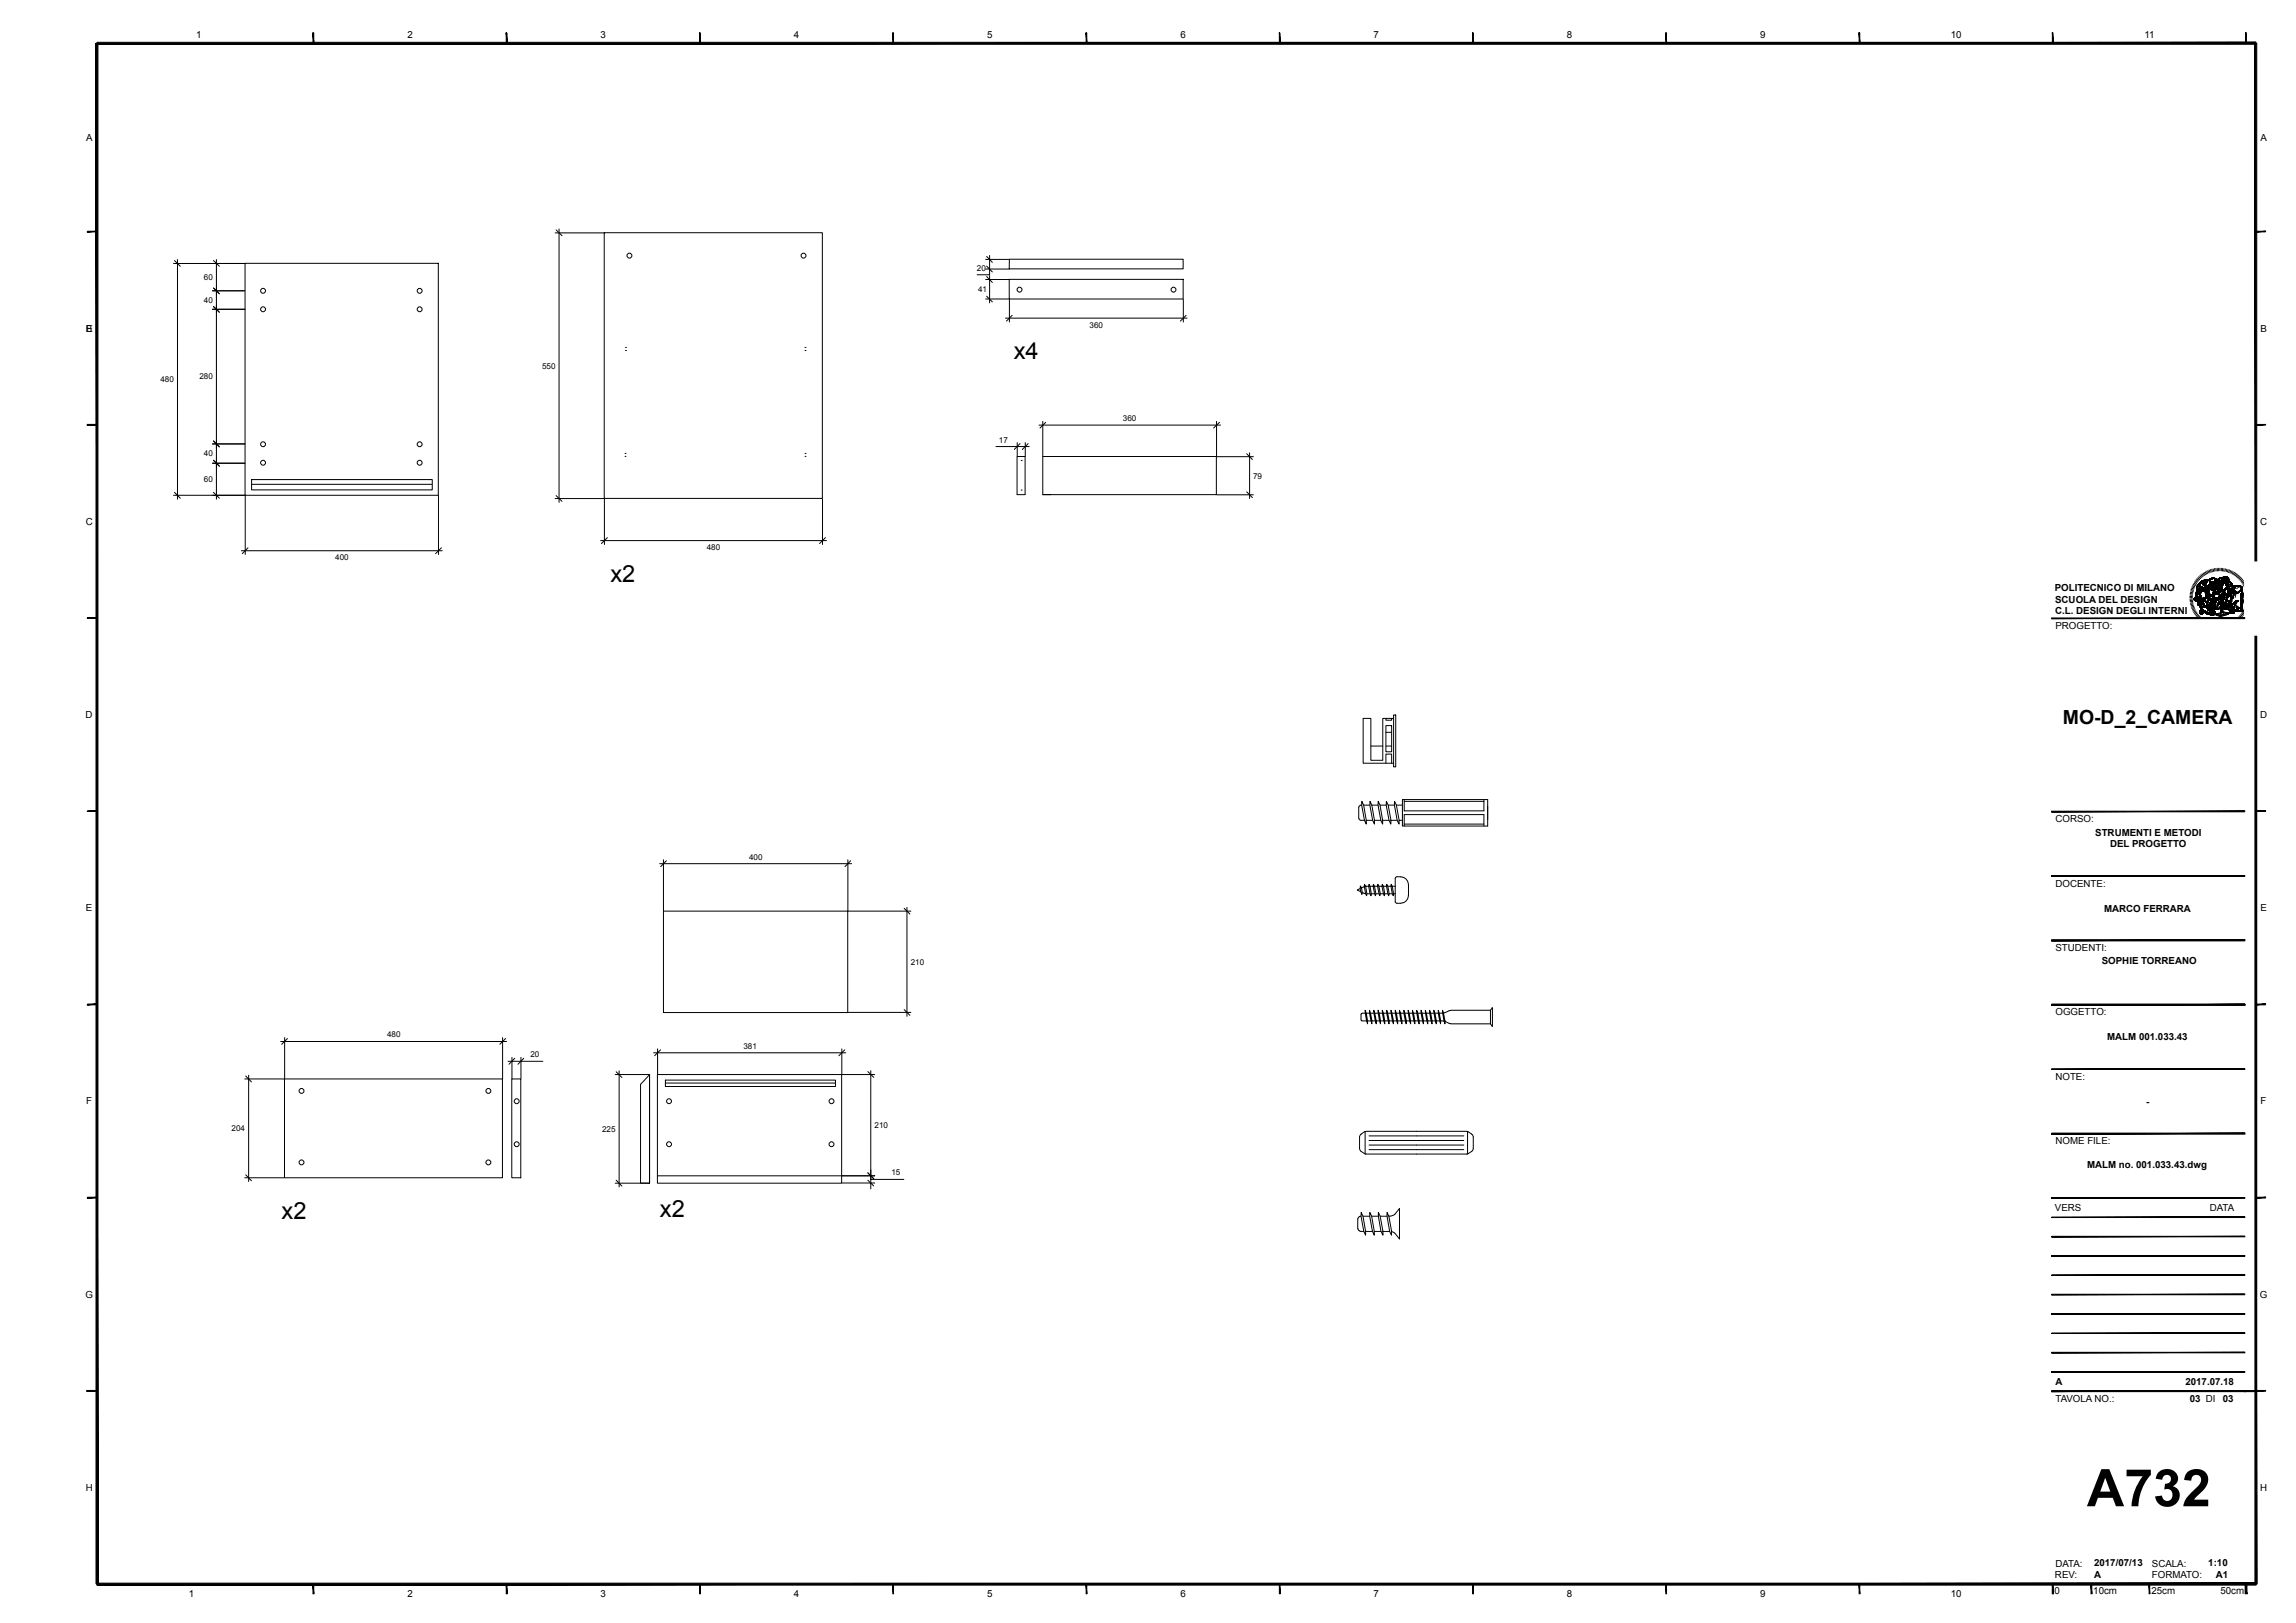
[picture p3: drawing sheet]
<svg xmlns="http://www.w3.org/2000/svg" width="594mm" height="420mm" viewBox="0 0 594 420" stroke-linecap="round" stroke-linejoin="round" font-family="sans-serif">
<defs><g id="words">
<text font-size="13.4" x="539.9" y="389.8">A732</text>
<g font-size="6.1">
<text x="262.3" y="92.9">x4</text>
<text x="157.9" y="150.6">x2</text>
<text x="72.8" y="315.4">x2</text>
<text x="170.7" y="315">x2</text>
</g>
<text font-size="5" x="533.7" y="187.3">MO-D_2_CAMERA</text>
<g font-size="2.5">
<text x="50.7" y="9.8">1</text>
<text x="105.4" y="9.8">2</text>
<text x="155.4" y="9.8">3</text>
<text x="205.4" y="9.8">4</text>
<text x="255.4" y="9.8">5</text>
<text x="305.4" y="9.8">6</text>
<text x="355.4" y="9.8">7</text>
<text x="405.4" y="9.8">8</text>
<text x="455.4" y="9.8">9</text>
<text x="504.7" y="9.8">10</text>
<text x="554.8" y="9.8">11</text>
<text x="22.3" y="36.5">A</text>
<text x="584.8" y="36.5">A</text>
<text x="22.2" y="85.8">B</text>
<text x="22.3" y="85.8">E</text>
<text x="584.8" y="85.8">B</text>
<text x="22.2" y="135.8">C</text>
<text x="584.7" y="135.8">C</text>
<text x="531.6" y="153">POLITECNICO DI MILANO</text>
<text x="531.7" y="156">SCUOLA DEL DESIGN</text>
<text x="531.7" y="159">C.L. DESIGN DEGLI INTERNI</text>
<text x="531.8" y="162.8">PROGETTO:</text>
<text x="22.1" y="185.8">D</text>
<text x="584.7" y="185.8">D</text>
<text x="531.8" y="212.8">CORSO:</text>
<text x="542.1" y="216.2">STRUMENTI E METODI</text>
<text x="545.9" y="219.2">DEL PROGETTO</text>
<text x="531.8" y="229.5">DOCENTE:</text>
<text x="22.2" y="235.8">E</text>
<text x="544.3" y="235.9">MARCO FERRARA</text>
<text x="584.8" y="235.8">E</text>
<text x="531.8" y="246.1">STUDENTI:</text>
<text x="543.8" y="249.5">SOPHIE TORREANO</text>
<text x="531.8" y="262.8">OGGETTO:</text>
<text x="545.2" y="269">MALM 001.033.43</text>
<text x="531.8" y="279.5">NOTE:</text>
<text x="22.3" y="285.8">F</text>
<text x="555.2" y="285.9">-</text>
<text x="584.8" y="285.8">F</text>
<text x="531.8" y="296.1">NOME FILE:</text>
<text x="539.9" y="302.3">MALM no. 001.033.43.dwg</text>
<text x="531.6" y="313.4">VERS</text>
<text x="571.7" y="313.4">DATA</text>
<text x="22.1" y="335.8">G</text>
<text x="584.6" y="335.8">G</text>
<text x="531.8" y="358.4">A</text>
<text x="565.4" y="358.4">2017.07.18</text>
<text x="531.8" y="362.9">TAVOLA NO.:</text>
<text x="566.5" y="362.9">03 DI</text>
<text x="575.1" y="362.9">03</text>
<text x="22.2" y="385.8">H</text>
<text x="584.7" y="385.8">H</text>
<text x="531.8" y="405.5">DATA:</text>
<text x="541.8" y="405.4">2017/07/13</text>
<text x="556.7" y="405.4">SCALA:</text>
<text x="571.3" y="405.4">1:10</text>
<text x="48.9" y="413.3">1</text>
<text x="105.4" y="413.3">2</text>
<text x="155.4" y="413.3">3</text>
<text x="205.4" y="413.3">4</text>
<text x="255.4" y="413.3">5</text>
<text x="305.4" y="413.3">6</text>
<text x="355.4" y="413.3">7</text>
<text x="405.4" y="413.3">8</text>
<text x="455.4" y="413.3">9</text>
<text x="504.7" y="413.3">10</text>
<text x="531.6" y="412.4">0</text>
<text x="531.6" y="408.4">REV:</text>
<text x="541.6" y="412.4">10cm</text>
<text x="541.8" y="408.4">A</text>
<text x="556.6" y="412.4">25cm</text>
<text x="556.7" y="408.4">FORMATO:</text>
<text x="573.2" y="408.4">A1</text>
<text x="574.4" y="412.4">50cm</text>
</g>
<g font-size="2.1">
<text x="252.8" y="70.1">20</text>
<text x="52.8" y="72.5">60</text>
<text x="253.1" y="75.6">41</text>
<text x="52.8" y="78.4">40</text>
<text x="281.9" y="84.8">360</text>
<text x="140.2" y="95.4">550</text>
<text x="41.5" y="98.9">480</text>
<text x="51.6" y="98.2">280</text>
<text x="290.5" y="109">360</text>
<text x="52.8" y="118.1">40</text>
<text x="258.4" y="114.5">17</text>
<text x="52.8" y="124.7">60</text>
<text x="324.2" y="123.9">79</text>
<text x="182.9" y="142.4">480</text>
<text x="86.7" y="145">400</text>
<text x="193.8" y="222.5">400</text>
<text x="235.6" y="249.6">210</text>
<text x="100.1" y="268.5">480</text>
<text x="137.2" y="273.6">20</text>
<text x="192.3" y="271.4">381</text>
<text x="59.9" y="292.7">204</text>
<text x="155.8" y="292.9">225</text>
<text x="226.3" y="291.9">210</text>
<text x="230.6" y="304.2">15</text>
</g>
</g></defs>
<g fill="none" stroke="#000" stroke-width=".26">
<path d="M143.9 59.5l1.5 1.5M144.6 59.3v70.7M44.9 68.2h18.5M45.2 67.4l1.4 1.5M45.9 67.2v62M55 75.3h8.3M55.2 67.4l1.6 1.5M55.2 74.5l1.6 1.5M55.2 79.3l1.6 1.5M56 67.2v62M63.4 68.1h50v60.1h-50zM143.6 60.3h12.7"/>
<path d="M156.3 60.2h56.5v68.8h-56.5zM255 67.1h6.1M255 69.6h6.1M255 72.3h6.1M255 77.4h6.1M255.3 66.4l1.4 1.5M255.3 68.9l1.4 1.5M255.3 71.6l1.4 1.5M255.3 76.7l1.4 1.4M256 66.1v5h-3.2M256 71.3v7.1M261.1 72.3h45v5.1h-45z"/>
<path d="M261.1 67.1h45v2.5h-45zM261.1 77.5v5.8M306.1 77.5v5.8M55 80h8.4M161.8 89.9h.1M161.8 90.7h.1M208.3 89.9h.1M208.3 90.7h.1M260.1 82.3h47M261.9 81.6l-1.5 1.5M306.9 81.6l-1.5 1.5M55 114.9h8.4"/>
<path d="M55 119.9h8.4M55.2 114.1l1.6 1.5M55.2 119.1l1.6 1.5M161.7 117.3h.1M161.7 118.1h.1M208.3 117.3h.1M208.3 118.1h.1M257.7 115.6h8.6M263.1 118.1h2.1v9.9h-2.1zM263.2 114.5v3.6M263.9 114.8l-1.5 1.5M264.2 119.2h.1"/>
<path d="M265.2 114.5v3.6M266 114.8l-1.5 1.5M268.8 110h46.9M269.8 118.1h44.9v9.9h-44.9zM269.8 109v9.1M270.5 109.3l-1.4 1.5M314.7 109v9.1M314.8 118.2h9.5M315.5 109.3l-1.5 1.5M322.5 117.4l1.5 1.5M323.3 117.2v11.8M44.9 128.2h18.5"/>
<path d="M45.2 127.4l1.4 1.5M55.2 127.4l1.6 1.5M63.4 128.2v15.3M65.1 124.1h46.7v2.7h-46.7zM65.2 125.3h46.5M113.4 128.2v15.3M143.6 129h12.7M143.9 128.3l1.5 1.4M155.4 139.9h58.4M156.4 129.1v11.8M157.1 139.1l-1.5 1.6M212.8 129.1v11.8"/>
<path d="M213.6 139.1l-1.6 1.6M264.2 126.8h.1M269.8 128h2M314.8 128h9.5M322.5 127.3l1.5 1.5M62.4 142.5h52M64.2 141.8l-1.5 1.5M114.2 141.8l-1.5 1.5M566.5 154.3l.7 .1M566.5 154.7h.7M566.6 154h.7M566.6 153.6l.7 .1"/>
<path d="M566.7 153.3l.6 .1M566.7 152.9l.7 .2M566.8 152.6l.7 .2M567 152.2l.6 .2M567.1 151.9l.6 .2M567.2 151.6l.6 .2M567.2 155l-.7 .1M567.3 155.3l-.7 .1M567.3 155.6l-.7 .1M567.3 156l-.6 .1M567.4 151.2l.6 .3M567.4 156.3l-.7 .1"/>
<path d="M567.5 156.6l-.7 .2M567.5 155h.1M567.5 155.1h.1M567.5 150.9l.6 .3M567.5 155v.1M567.6 155h.1M567.6 155.1h.1M567.6 156.9l-.7 .2M567.6 155.2l.2 .1M567.6 154.9h.1M567.6 154.9v.1M567.7 154.9h.1"/>
<path d="M567.7 157.2l-.7 .3M567.7 154.8h.1M567.7 150.6l.6 .4M567.7 154.8l-.1 .1M567.8 154.8h.1M567.8 154.7h.1M567.8 157.5l-.6 .3M567.8 154.8h-.1M567.8 154.7v.1M567.9 155.4h.1M567.9 155.3h.1M567.9 154.6l-.1 .1"/>
<path d="M567.9 155.3v.1M567.9 154.6h.1M567.9 150.3l.6 .4M567.9 157.8l-.6 .3M568 154.5h.1M568 155.4h.1M568 155.3h.1M568 155.5h.4M568 155.4v.1M568 154.4h.1M568 155.5h.1M568 155.2h.1"/>
<path d="M568 155.1h.1M568 154.4v.1M568 155.1v.2M568.1 154.3h.1M568.1 154.4h.1M568.1 155.5h.1M568.1 155.1h.1M568.1 154.3v.1M568.1 154.4l-.2 .2M568.1 154.1h.1M568.1 154.2h.1M568.1 155h.1"/>
<path d="M568.1 158.1l-.6 .3M568.1 153.7h.1M568.1 153.8h.1M568.1 154.9h.1M568.1 150l.5 .4M568.1 154.9v.2M568.1 153.7v.6M568.2 153.4h.1M568.2 153.5h.1M568.2 153.6h.1M568.2 153.7h.1M568.2 154.9h.1"/>
<path d="M568.2 154.8h.1M568.2 153.7h-.1M568.2 153.1h.1M568.2 153.2h.1M568.2 153.3h.1M568.2 155.5h.1M568.2 154.7h.1M568.2 153.1v.6M568.2 154.6v.3M568.3 152.1h.1M568.3 152h.1M568.3 151.9h.1"/>
<path d="M568.3 155.5h.1M568.3 155.4h.1M568.3 153.1h.1M568.3 155.6h.1M568.3 158.4l-.6 .3M568.3 155.6h.3M568.3 151.9v.2M568.3 155.4v.2M568.3 152.2h.1M568.3 155.3h.1M568.3 153h.1M568.3 153.5h.1"/>
<path d="M568.3 153l-.1 .1M568.3 152.1l.1 .1M568.3 153.6l-.1 1M568.4 151.8h.1M568.4 155.5h.1M568.4 152.9h.1M568.4 153.4h.1M568.4 153.3h.1M568.4 149.8l.5 .4M568.4 151.8l-.1 .1M568.4 152.9l-.1 .1M568.4 155.3l-.1 .1"/>
<path d="M568.4 152.2v.1M568.4 152.6h.1M568.4 152.5h.1M568.4 152.4h.1M568.4 152.3h.1M568.4 151.7h.1M568.4 155.2h.1M568.4 153.2h.1M568.4 155.3h.1M568.4 155.6h.1M568.4 152.8v.1M568.4 152.8h.1"/>
<path d="M568.4 152.3l.1 .1M568.4 153.1l-.1 .5M568.4 151.7v.1M568.4 152.3v.3M568.4 155.2v.1M568.4 155.1h.1M568.4 153.1h.1M568.4 158.6l-.5 .4M568.4 152.6l.1 .2M568.4 155.5v.1M568.4 151.7l-.1 .1M568.5 152.7h.1"/>
<path d="M568.5 151.7h.1M568.5 151.6h.1M568.5 155h.1M568.5 154.9h.1M568.5 155.6h.1M568.5 152.8h.1M568.5 153h.1M568.5 154.9l-.1 .3M568.5 155.1l-.1 .2M568.5 151.6l-.1 .1M568.5 153l-.1 .1M568.5 152.8h-.1"/>
<path d="M568.5 152.4h.1M568.5 154.8h.1M568.5 154.7h.1M568.5 154.6h.1M568.5 154.5h.1M568.5 153.9h.1M568.5 153.8h.1M568.5 153.7h.1M568.5 153.6h.1M568.5 152.9h.1M568.5 154.2l.1 .3M568.5 154.8v.1"/>
<path d="M568.5 152.9v.1M568.6 152.4h.1M568.6 151.5h.1M568.6 153.5h.1M568.6 153.4h.1M568.6 152.8h.1M568.6 152.9h.1M568.6 156.2h.1M568.6 156.3h.1M568.6 156.4h.1M568.6 154.5h.1M568.6 153.4l-.1 1.6"/>
<path d="M568.6 152.9h-.1M568.6 152.9h.3M568.6 155.6h.1M568.6 154.5h-.1M568.6 151.5l-.1 .1M568.6 153.5l-.1 .1M568.6 153.3h.1M568.6 153.2h.1M568.6 156h.1M568.6 156.1h.1M568.6 156.5h.1M568.6 149.5l.5 .5"/>
<path d="M568.6 152.8v.1M568.6 153.2v.3M568.6 156v.5M568.6 151.4h.1M568.6 155.7h.1M568.6 155.9h.1M568.6 153.1h.1M568.6 158.9l-.5 .4M568.6 153.1v.1M568.6 155.9v.1M568.6 151.4v.1M568.6 155.6v.1"/>
<path d="M568.7 152.4h.1M568.7 152.8h.1M568.7 151.4h.1M568.7 153.1h.1M568.7 155.7h.1M568.7 156.5h.1M568.7 156.6h.1M568.7 156.6h.2M568.7 156.5v.1M568.7 151.3h.1M568.7 153h.1M568.7 155.9h.1"/>
<path d="M568.7 155.9h-.1M568.7 155.7l.7 .1M568.7 151.3l-.1 .1M568.7 151.3v.1M568.7 153v.1M568.8 152.4h.1M568.8 151.2h.1M568.8 153h.1M568.8 155.7h.1M568.8 155.8h.1M568.8 156.6h.1M568.8 151.2l-.1 .1"/>
<path d="M568.8 155.8l-.1 .1M568.8 153l-.2 .2M568.8 152.4l-.1 .1M568.8 152.9h.1M568.8 149.3l.5 .4M568.8 159.2l-.5 .4M568.8 152.9l-.1 .1M568.9 151.2h.1M568.9 155.7h.1M568.9 151.2h-.1M568.9 152.9h-.1M568.9 152.9h.1"/>
<path d="M568.9 156.6h.1M568.9 156.5h.1M568.9 156.5v.1M568.9 151.1h.1M568.9 152.9l.4 .1M568.9 151.1v.1M569 152.9h.1M569 151.5h.1M569 151.6h.1M569 155.7h.1M569 151.5v.1M569 155.3h.1"/>
<path d="M569 152.4h.1M569 151.1h.1M569 151.3h.1M569 151.4h.1M569 151.7h.1M569 156.5h.1M569 156.4h.1M569 156.5h-.1M569 151.7l.1 .1M569 151.1v.4M569 151.6v.1M569 156.4v.1"/>
<path d="M569 155.3l.1 .3M569.1 155.3h.1M569.1 155.2h.1M569.1 155.1h.1M569.1 153.7h.1M569.1 153.6h.1M569.1 153.5h.1M569.1 153.4h.1M569.1 155.5h.1M569.1 155.4h.1M569.1 152.4h.1M569.1 152.9h.1"/>
<path d="M569.1 151.1h.1M569.1 151.7h.1M569.1 151h.1M569.1 156.4h.1M569.1 159.4l-.5 .5M569.1 151.1h-.2M569.1 153.7v.1M569.1 155.1l-.1 .2M569.1 155h.1M569.1 153.3h.1M569.1 153.2h.1M569.1 155.6h.1"/>
<path d="M569.1 151.8h.1M569.1 158.5h.1M569.1 158.4h.1M569.1 150.9h.1M569.1 155.7h.1M569.1 156.5h.1M569.1 149l.4 .5M569.1 153.2l.1 1M569.1 156.5l.1 .2M569.1 156.4l.1 .2M569.1 155.6l.1 .1M569.1 150.9l-.1 .3"/>
<path d="M569.1 154.9v.8M569.1 154.1l.1 .1M569.2 154.8h.1M569.2 154.7h.1M569.2 154.4h.1M569.2 154.3h.1M569.2 154.2h.1M569.2 153.2h.1M569.2 155.7h.1M569.2 152.4h.1M569.2 152.9h.1M569.2 151.8h.1"/>
<path d="M569.2 158.6h.1M569.2 158.5h.1M569.2 158.2h.1M569.2 150.8h.1M569.2 156.7h.1M569.2 156.6h.1M569.2 156.4h.1M569.2 158.3h.1M569.2 154.5h.1M569.2 154.9h.1M569.2 151.8v.1M569.2 155.7h-.2"/>
<path d="M569.2 154.8l-.1 .1M569.2 158.3l-.1 .2M569.2 153.1v.1M569.2 154.2v.3M569.2 154.7v.2M569.2 158.2v.1M569.2 158.5v.1M569.2 154.9h-.1M569.2 154.6h.1M569.2 153.1h.1M569.2 151.9h.1M569.2 158.1h.1"/>
<path d="M569.2 156.3h.1M569.2 154.5v.2M569.2 156.7v.5M569.2 158.6v.2M569.2 156.7l.1 .2M569.2 156.3v.1M569.2 153h.1M569.2 158.8h.1M569.2 158.7h.1M569.2 158h.1M569.2 156.8h.1M569.2 157.2h.1"/>
<path d="M569.2 157.1h.1M569.2 157h.1M569.2 156.9h.1M569.2 156.8l.2 .1M569.2 150.7l-.1 .2M569.2 153v.1M569.2 158v.2M569.3 153h.1M569.3 152.4h.1M569.3 151.9h.1M569.3 158.8h.1M569.3 157.9h.1"/>
<path d="M569.3 157.8h.1M569.3 150.7h.1M569.3 156.8h.1M569.3 157.3h.1M569.3 156.3h.1M569.3 159.7l-.5 .4M569.3 157.3l.1 .1M569.3 152h.3M569.3 151.9v.1M569.3 157.2v.2M569.3 158.8v.1M569.3 151.9l.1 .1"/>
<path d="M569.3 158.8h.3M569.3 155.8h.1M569.3 152h.1M569.3 157.7h.1M569.3 157.6h.1M569.3 157.5h.1M569.3 158.9h.1M569.3 152.4h-.7M569.3 150.7l-.1 .1M569.3 157.5v.5M569.4 155.8h.1M569.4 152.4h.1"/>
<path d="M569.4 152h.1M569.4 157.5h.1M569.4 158.9h.1M569.4 150.7h.1M569.4 156.9h.1M569.4 157.4h.1M569.4 156.2h.1M569.4 148.7l.4 .6M569.4 152.4l.1 .1M569.4 157.4v.1M569.4 157.5l.6 .5M569.4 157.4l.1 .1"/>
<path d="M569.4 152.9h.1M569.4 150.6h.1M569.4 156.2h.4M569.4 156.2l-.3 .2M569.4 156.9l.1 .1M569.5 155.8h.1M569.5 158.4h.1M569.5 158.5h.1M569.5 158.6h.1M569.5 158.9h.1M569.5 157h.1M569.5 150.6l-.1 .1"/>
<path d="M569.5 150.6l-.2 .1M569.5 155.8v.1M569.5 156.9v.1M569.5 158.4v.2M569.5 152.9h.1M569.5 155.9h.1M569.5 152.5h.1M569.5 152h.1M569.5 150.6h.1M569.5 156.2h.1M569.5 159.9l-.4 .5M569.5 152.5v.1"/>
<path d="M569.5 152.6h.1M569.5 150.5h.1M569.5 152.6h.4M569.5 150.5v.1M569.6 155.9h.1M569.6 152h.1M569.6 158.4h.1M569.6 158.7h.1M569.6 158.8h.1M569.6 150.4h.1M569.6 158.6h.1M569.6 152l.2 .1"/>
<path d="M569.6 150.4l-.1 .1M569.6 158.7l-.1 .2M569.6 152.9h.1M569.6 152.6h.1M569.6 158.3h.1M569.6 157h.1M569.6 156.2h.1M569.6 156.1h.1M569.6 156h.1M569.6 157l.1 .1M569.6 156.1l.1 .1M569.6 155.9v.2"/>
<path d="M569.7 152.9h.1M569.7 155.8h.1M569.7 152.6h.1M569.7 152h.1M569.7 158.3h.1M569.7 158.6h.1M569.7 158.7h.1M569.7 150.4h.1M569.7 157h.1M569.7 156.2h.1M569.7 148.5l.3 .6M569.7 158.3l-.2 .1"/>
<path d="M569.7 158.7h-.1M569.7 158.6v.1M569.7 150.4l-.2 .2M569.7 155.7h.1M569.7 150.3h.1M569.7 150.4h-.1M569.7 155.7l-.1 .2M569.7 150.3v.1M569.7 155.7v.1M569.7 157v.1M569.7 155.3h.1M569.7 155.2h.1"/>
<path d="M569.7 155.1h.1M569.7 151h.1M569.7 150.9h.1M569.7 155.6h.1M569.7 157.1h.1M569.7 157.8h.1M569.7 155h.1M569.7 157.1h1.1M569.7 155.6v.1M569.7 155.3l.1 .1M569.7 150.9v.1M569.7 155v.3"/>
<path d="M569.8 155.3h.1M569.8 155h.1M569.8 154.9h.1M569.8 151h.1M569.8 150.8h.1M569.8 152.9h.1M569.8 155.6h.1M569.8 152.6h.1M569.8 152.1h.1M569.8 150.3h.1M569.8 157.1h.1M569.8 156.2h.1"/>
<path d="M569.8 150.3h-.1M569.8 151v.2M569.8 155.4h.1M569.8 151.2h.1M569.8 151.1h.1M569.8 150.7h.1M569.8 157.8h.1M569.8 158.2h.1M569.8 155.4h.3M569.8 150.7v.2M569.8 154.9v.1M569.8 151.2l.2 .1"/>
<path d="M569.9 154.9h.1M569.9 155.4h.1M569.9 150.7h.1M569.9 150.6h.1M569.9 151.2h.1M569.9 152.9h.1M569.9 155.5h.1M569.9 152.6h.1M569.9 152.1h.1M569.9 158.2h.1M569.9 150.3h.1M569.9 157.1h.1"/>
<path d="M569.9 156.2h.1M569.9 154.8h.1M569.9 152.9l-.7 .1M569.9 154.9h-.1M569.9 155.5l-.1 .1M569.9 155.5l-.2 .1M569.9 150.6v.1M569.9 154.8v.1M569.9 152.2h.1M569.9 156.3h.1M569.9 156.2l.1 .3M569.9 157.9l.1 .1"/>
<path d="M569.9 151.2l.1 .2M569.9 152.1v.1M569.9 155.4v.1M569.9 152.9h-.1M569.9 150.2v.1M570 155.5h.1M570 150.6h.1M570 158.2h.1M570 150.2h.1M570 156.4h.1M570 151.3h.1M570 148.3l.3 .6"/>
<path d="M570 155.5h-.1M570 157.9l.2 .2M570 150.6h-.1M570 152.2l.3 .1M570 154.8h.1M570 150.5h.1M570 152.9h.1M570 158h.1M570 156.5h.1M570 155.4h.1M570 156.5l.1 .1M570 155.4v.1"/>
<path d="M570 150.4h.1M570 151.4h.1M570 152.5h.1M570 156.6h.1M570 150.5l-.1 .1M570 150.2l-.2 .1M570.1 155.4h.1M570.1 151.4h.1M570.1 158.2h.1M570.1 156.6h.1M570.1 156.6l.1 .1M570.1 151.4v.1"/>
<path d="M570.1 154.8h.1M570.1 155.3h.1M570.1 150.4h.1M570.1 151.5h.1M570.1 152.9h.1M570.1 152.4h.1M570.1 158.1h.1M570.1 158.3h.1M570.1 155.2h.1M570.1 155.2l.1 .1M570.1 152.4l-.2 .2M570.1 158.2l-.4 .1"/>
<path d="M570.1 151.5h.3M570.1 155.3v.1M570.1 158.2v.1M570.1 158.1h.2M570.2 154.8h.1M570.2 150.4h.1M570.2 152.9h.1M570.2 152.4h.1M570.2 158.1h.1M570.2 158.3h.1M570.2 157.1h.1M570.2 156.7h.1"/>
<path d="M570.2 158.3l.1 .1M570.2 155.3l.2 .2M570.2 158.3v.1M570.2 150.4h-.1M570.2 155.3h.1M570.2 151.5h.1M570.2 152.3h.1M570.2 152.3h.2M570.2 150.4l-.2 .1M570.2 152.3v.1M570.3 154.8h.1M570.3 155.3h.1"/>
<path d="M570.3 150.3h.1M570.3 151.5h.1M570.3 152.9h.1M570.3 152.3h.1M570.3 158.1h.1M570.3 158.4h.1M570.3 156.7h.1M570.3 148.2l.3 .5M570.3 155.3v.1M570.3 150.3l-.1 .1M570.3 158.4l.1 .1M570.3 150.1h.1"/>
<path d="M570.3 154.8h-.3M570.3 155.4l.1 .2M570.3 158.2h.2M570.3 158.1v.1M570.3 154.7h.1M570.3 155.4h.1M570.3 158.2h.1M570.3 157.1h.1M570.3 152.3l.1 .1M570.3 154.7h.2M570.3 154.7v.1M570.4 155.5h.1"/>
<path d="M570.4 150.3h.1M570.4 152.6h.1M570.4 152.5h.1M570.4 152.4h.1M570.4 152.3h.1M570.4 152.2h.1M570.4 152.1h.1M570.4 152h.1M570.4 151.9h.1M570.4 151.8h.1M570.4 151.7h.1M570.4 151.6h.1"/>
<path d="M570.4 151.5h.1M570.4 152.9h.1M570.4 158.2h.1M570.4 150.1h.1M570.4 152.9h-.5M570.4 151.5v.8M570.4 152.3v.3M570.4 158.4v.1M570.4 152.6v.1M570.4 152.2l-.1 .1M570.4 152.9h-.1M570.4 152.8h.1"/>
<path d="M570.4 152.7h.1M570.4 157.1h.1M570.4 151.4h.1M570.4 152.7l.1 .3M570.4 155.6h.1M570.4 158.5h.1M570.4 151.2h.1M570.5 154.7h.1M570.5 153h.1M570.5 152.9h.1M570.5 151.2h.1M570.5 151.1h.1"/>
<path d="M570.5 158.5l.1 .1M570.5 155.6l.2 .2M570.5 151.1l-.1 .4M570.5 158.5v.1M570.5 158.2l.1 .1M570.5 155.6h.1M570.5 150.2h.1M570.5 158.3h.1M570.5 150.1h.1M570.5 157.1h.1M570.5 151h.1M570.5 155.6l.1 .1"/>
<path d="M570.5 153l.1 .6M570.6 153.2h.1M570.6 153.1h.1M570.6 158.6h.1M570.6 150.9h.1M570.6 153.3h.1M570.6 153.4h.1M570.6 153.5h.1M570.6 148l.3 .6M570.6 153.6h.1M570.6 150.9l-.1 .2M570.6 154.7h.1"/>
<path d="M570.6 150.2h.1M570.6 157.1h.1M570.6 158.3h.1M570.6 153.7h.1M570.6 153.8h.1M570.6 153.2l.1 .1M570.6 158.3l.4 .2M570.6 150.8v.1M570.6 153.6v.2M570.6 153.8l.1 .4M570.6 150.1h.1M570.6 154h.1"/>
<path d="M570.6 158.7h.2M570.6 150.7h.1M570.6 150.2l-.3 .1M570.6 150.2h.3M570.6 153.3l.1 .1M570.6 158.6v.1M570.6 150.8h.1M570.6 154l.1 .1M570.7 155.8h.1M570.7 150.2h.1M570.7 153.4h.1M570.7 153.3h.1"/>
<path d="M570.7 158.7h.1M570.7 150.7h.1M570.7 154.1h.1M570.7 154.2h.1M570.7 154.2l.1 .2M570.7 153.4l.1 .2M570.7 150.2h-.1M570.7 158.3v.1M570.7 150.1h.1M570.7 157.1h.1M570.7 150.6h.1M570.7 154.3h.1"/>
<path d="M570.7 150.6l-.1 .2M570.7 155.8l.1 .1M570.8 150.2h.1M570.8 153.5h.1M570.8 157.1h.1M570.8 157h.1M570.8 150.6h.1M570.8 150.5h.1M570.8 154.4h.1M570.8 154.5h.1M570.8 155.9h.1M570.8 154.4v.2"/>
<path d="M570.8 157v.1M570.8 150.6h-.1M570.8 158.7h.1M570.8 150.1h.1M570.8 158.8h.1M570.8 154.6h.1M570.8 153.6h.1M570.8 150.5v.1M570.8 158.7v.1M570.8 153.6l.1 .1M570.9 155.9h.1M570.9 156.5h.1"/>
<path d="M570.9 156.4h.1M570.9 156.3h.1M570.9 156.2h.1M570.9 157h.1M570.9 156.9h.1M570.9 150.2h.1M570.9 158.8h.1M570.9 147.8l.2 .6M570.9 150.1v.1M570.9 153.7v.1M570.9 155.9v.1M570.9 158.8l.2 .1"/>
<path d="M570.9 157v.1M570.9 156.1h.1M570.9 156h.1M570.9 157.3h.1M570.9 157.2h.1M570.9 157.1h.1M570.9 150.1h.1M570.9 154.4h.1M570.9 154.3h.1M570.9 153.8h.1M570.9 153.7h.1M570.9 157.3l.1 .1"/>
<path d="M570.9 158.4l.3 .1M570.9 154.4l.1 .1M570.9 155.9v1.4M571 154.5h.1M571 155.8h.1M571 155.9h.1M571 157.4h.1M571 150.1h.1M571 154.2h.1M571 153.9h.1M571 153.8h.1M571 158.4h.1"/>
<path d="M571 154.2v.3M571 154.2l-.1 .1M571 155.9h-.1M571 154.5l-.4 .2M571 153.8v.1M571 155.8v.1M571 158.8v.1M571 153.9v.1M571 155.7h.1M571 152.1h.1M571 152.2h.1M571 154.1h.1"/>
<path d="M571 154h.1M571 158.5h.1M571 158.9h.1M571 154v.2M571 157.5h.1M571 154.5l.1 .1M571 157.4l.1 .1M571 154.1v.1M571.1 154.6h.1M571.1 155.6h.1M571.1 157.5h.1M571.1 152.3h.1"/>
<path d="M571.1 158.9h.1M571.1 152v.3M571.1 155.6l-.1 .2M571.1 155.5h.1M571.1 152h.1M571.1 150.1h.1M571.1 154.6h.3M571.1 152l-.1 .1M571.1 152.3l.1 .2M571.1 155.5v.1M571.1 151.9h.1M571.1 152.4h.1"/>
<path d="M571.1 158.5h.1M571.1 157.6h.1M571.1 152.4l.1 .2M571.1 157.5l.1 .1M571.1 158.9l.4 .1M571.2 155.4h.1M571.2 157.6h.1M571.2 151.8h.1M571.2 152.6h.1M571.2 158.9h.1M571.2 147.6l.3 .7M571.2 152.6v.2"/>
<path d="M571.2 158.5l.2 .1M571.2 151.8l-.1 .2M571.2 155.4l-.1 .1M571.2 158.5v.1M571.2 154.7h.1M571.2 155.3h.1M571.2 158h.1M571.2 157.9h.1M571.2 151.7h.1M571.2 150.1h.1M571.2 152.7h.1M571.2 152.8h.1"/>
<path d="M571.2 158.6h.1M571.2 151.6h.1M571.2 155.3l-.1 .1M571.2 151.7v.1M571.2 151.6v.1M571.2 157.9v.1M571.2 157.6l.1 .1M571.3 154.7h.1M571.3 157.9h.1M571.3 157.8h.1M571.3 151.6h.1M571.3 151.5h.1"/>
<path d="M571.3 150.2h.1M571.3 152.8h.1M571.3 152.9h.1M571.3 153h.1M571.3 153.1h.1M571.3 153.2h.1M571.3 158.6h.1M571.3 150.1h.1M571.3 153.2v.1M571.3 150.1l-1.3 .1M571.3 150.1v.1M571.3 152.8v.6"/>
<path d="M571.3 151.6l-.1 .1M571.3 152.2h.1M571.3 152.1h.1M571.3 155.3h.1M571.3 157.7h.1M571.3 153.3h.1M571.3 153.4h.1M571.3 159h.1M571.3 155.3l-.1 .1M571.3 151.5v.1M571.3 152.1v.1M571.3 157.7v.3"/>
<path d="M571.3 152h.1M571.4 152.2h.1M571.4 152h.1M571.4 152.3h.1M571.4 154.6h.1M571.4 155.2h.1M571.4 155.3h.1M571.4 157h.1M571.4 157.9h.1M571.4 157.8h.1M571.4 151.5h.1M571.4 150.2h.1"/>
<path d="M571.4 153.4h.1M571.4 153.5h.1M571.4 158.6h.1M571.4 159h.1M571.4 155.3h-.1M571.4 153.6l.1 .3M571.4 152.3v.1M571.4 157.8h-.1M571.4 152v.1M571.4 152.2v.1M571.4 153.4v.2M571.4 155.2v.1"/>
<path d="M571.4 151.5h-.1M571.4 154.5h.1M571.4 156.9h.1M571.4 153.6h.1M571.4 153.7h.1M571.4 157.9l-.2 .1M571.4 157.1h.3M571.4 151.4h.1M571.4 150.2l.2 .1M571.4 151.4v.1M571.4 157v.1M571.4 150.1h.1"/>
<path d="M571.4 152.4h.1M571.4 154.4h.1M571.4 154.3h.1M571.4 156.7h.1M571.4 156.8h.1M571.4 157.1h.1M571.4 150.1v.1M571.4 154.3v.3M571.4 155.1v.1M571.4 156.7v.3M571.5 150.1h.1M571.5 150.2h.1"/>
<path d="M571.5 152.4h.1M571.5 154.2h.1M571.5 156.6h.1M571.5 156.7h.1M571.5 157.1h.1M571.5 157.8h.1M571.5 157.9h.1M571.5 151.4h.1M571.5 153.8h.1M571.5 158.6h.1M571.5 159h.1M571.5 155.1h.1"/>
<path d="M571.5 155.1l-.1 .1M571.5 152.4l.1 .1M571.5 156.6v.1M571.5 157.8v.1M571.5 154.2l-.1 .1M571.5 156.7h-.1M571.5 153.8v.1M571.5 157.8l.2 .3M571.5 150.3h.1M571.5 153.9h.1M571.5 147.5l.3 .7M571.5 153.9l.2 .1"/>
<path d="M571.5 152.4l.2 .1M571.5 158.7h.5M571.5 150l-.1 .1M571.5 150h.1M571.5 158.6v.1M571.5 159l.4 .1M571.6 150h.1M571.6 150.3h.1M571.6 151.9h.1M571.6 152.5h.1M571.6 155.2h.1M571.6 153.9h.1"/>
<path d="M571.6 158.7h.1M571.6 151.3h.1M571.6 155.1h.1M571.6 155.1v.1M571.6 155.2l.2 .1M571.6 150.3l.1 .1M571.6 151.3l-.1 .1M571.6 151.9l-.5 .2M571.6 149.9h.1M571.6 154.2h.1M571.6 157.1h.1M571.6 157.6h.1"/>
<path d="M571.6 150.4l.2 .2M571.6 157.6l.3 .4M571.6 157.6l.1 .3M571.7 150.4h.1M571.7 152.5h.1M571.7 151.2h.1M571.7 154.1h.1M571.7 155.3h.1M571.7 156.3h.1M571.7 156.4h.1M571.7 157.2h.1M571.7 158.1h.1"/>
<path d="M571.7 152.5v.1M571.7 152.5l.5 .1M571.7 151.2l-.1 .1M571.7 154.1v.1M571.7 156.3v.1M571.7 157.1v.1M571.7 156.4l-.2 .2M571.7 153.9v.1M571.7 149.9h.1M571.7 151.8h.1M571.7 152.6h.1M571.7 154.2h.1"/>
<path d="M571.7 156.2h.1M571.7 154h.1M571.7 159h.1M571.7 158.7h.1M571.7 155h.1M571.7 155v.1M571.7 157.2l.1 .1M571.7 151.2h-.1M571.7 156.2v.1M571.7 158.7v.1M571.7 151.1h.1M571.7 151h.1"/>
<path d="M571.7 157.9h.1M571.7 158h.1M571.7 156.3l.6 .1M571.7 151.1v.1M571.7 150.5l.1 .2M571.7 157.9l.1 .2M571.7 158.8l.3 .1M571.7 150.5l.2 .1M571.7 158l.1 .1M571.8 150.5h.1M571.8 152.6h.1M571.8 151h.1"/>
<path d="M571.8 150.9h.1M571.8 150.6h.1M571.8 156.3h.1M571.8 156.1h.1M571.8 156h.1M571.8 155.3h.1M571.8 157.5h.1M571.8 158.1h.1M571.8 159.1h.1M571.8 158.8h.1M571.8 150.7h.1M571.8 156l-.1 .2"/>
<path d="M571.8 157.5l.1 .1M571.8 151.8l-.2 .1M571.8 158.1h-.1M571.8 150.9l-.1 .2M571.8 156.3l.1 .1M571.8 156.1h-.1M571.8 157.5v.1M571.8 154h.1M571.8 149.8h.1M571.8 151.8h.1M571.8 150.8h.1M571.8 154.2h.1"/>
<path d="M571.8 156.4h.1M571.8 155.9h.1M571.8 157.3h.1M571.8 157.6h.1M571.8 158.7h.1M571.8 155h.1M571.8 155.9v.1M571.8 157.3l.1 .1M571.8 154l.1 .1M571.8 150.7v.2M571.8 155.3l.1 .1M571.9 149.8h.1"/>
<path d="M571.9 154.2h.1M571.9 155.9h.1M571.9 157.3h.1M571.9 157.6h.1M571.9 157.7h.1M571.9 154h.1M571.9 158.7h.1M571.9 158.8h.1M571.9 155h.1M571.9 147.4l.2 .7M571.9 155.4h.1M571.9 155.9h-.1"/>
<path d="M571.9 157.6v.2M571.9 158h.1M571.9 155.9l-.1 .1M571.9 150.6h.1M571.9 152.6h.1M571.9 156.4h.1M571.9 159.1h.1M571.9 150.7h.1M571.9 151.7h.1M571.9 151.7l-.1 .1M571.9 151.7l.3 .1M571.9 150.6v.1"/>
<path d="M571.9 157.6l.2 .1M571.9 157.4h.1M571.9 157.8h.1M571.9 157.9h.1M571.9 154.1h.1M571.9 158.9h.1M571.9 155.4l.1 .1M571.9 149.8l-.3 .2M571.9 157.8v.1M571.9 159.1h.2M572 149.8h.1M572 150.6h.1"/>
<path d="M572 152.3h.1M572 152.2h.1M572 152.1h.1M572 152.4h.1M572 154.1h.1M572 155.9h.1M572 157.4h.1M572 157.5h.1M572 157.9h.1M572 158.7h.1M572 158.9h.1M572 155h.1"/>
<path d="M572 154.1l-.5 .1M572 149.7h.1M572 149.8h-.2M572 150.7h.1M572 149.7v.1M572 150.6v.1M572 155.5v.1M572 157.4v.1M572 157.9v.1M572 150.7h-.1M572 155.9h-.1M572 152.5h.1"/>
<path d="M572 151.7h.1M572 152.6h.1M572 156.4h.1M572 155.8h.1M572 155.6h.1M572 155.5h.1M572 158.6h.1M572 159.1h.1M572 152h.1M572 158.6h.2M572 158.6v.1M572 152v.5"/>
<path d="M572 155.8v.1M572 157.5l.1 .1M572.1 149.7h.1M572.1 150.7h.1M572.1 152h.1M572.1 152.5h.1M572.1 151.7h.1M572.1 152.6h.1M572.1 154.1h.1M572.1 154.2h.1M572.1 156.4h.1M572.1 155.8h.1"/>
<path d="M572.1 155.7h.1M572.1 155.6h.1M572.1 157.5h.1M572.1 158.6h.1M572.1 159.1h.1M572.1 156.5h.1M572.1 155h.1M572.1 154.2h.3M572.1 152.5v.1M572.1 149.7h.7M572.1 154.1v.1M572.1 155.6v.2"/>
<path d="M572.1 156.4v.1M572.1 157.6h.1M572.1 156.6h.1M572.1 156.5l.1 .2M572.1 151.5h.1M572.1 150.7h.2M572.1 157.6l.1 .1M572.1 159.1v.1M572.1 159.2h.3M572.1 151.5l-.2 .1M572.2 150.7h.1M572.2 152.6h.1"/>
<path d="M572.2 156.4h.1M572.2 157.7h.1M572.2 151.5h.1M572.2 151.6h.1M572.2 151.7h.1M572.2 158.6h.1M572.2 159.2h.1M572.2 156.6h.1M572.2 151.6l-.1 .1M572.2 149.7h.1M572.2 152h.1M572.2 151.9h.1"/>
<path d="M572.2 151.8h.1M572.2 154.2h.1M572.2 151.4h.1M572.2 156.7h.1M572.2 156.8h.1M572.2 147.3l.2 .7M572.2 155l-.6 .1M572.2 152h-.1M572.2 151.4l-.1 .1M572.2 151.4v.2M572.2 151.9v.1M572.2 156.7v.1"/>
<path d="M572.2 151.1h.1M572.2 151.2h.1M572.2 151.3h.1M572.2 156.9h.1M572.2 157h.1M572.2 151.8l.1 .1M572.2 151.9l.2 .1M572.2 151.9l.3 .1M572.2 152.6h.2M572.2 151.1v.2M572.2 156.8l.1 .3M572.2 151.3v.1"/>
<path d="M572.2 151.1l.3 .1M572.2 151.1l-.5 .1M572.3 150.7h.1M572.3 152.6h.1M572.3 156.4h.1M572.3 159.2h.1M572.3 157h.1M572.3 157.1h.1M572.3 156.3h.1M572.3 152.1h.2M572.3 158.6h-.1M572.3 150.7h.2"/>
<path d="M572.3 150.7h-.1M572.3 156.3v.1M572.3 149.7h.1M572.3 151.9h.1M572.3 158.5h.1M572.3 157.2h.1M572.3 152.1h.1M572.3 157.1l.2 .4M572.3 158.5l-.1 .1M572.3 158.5v.1M572.3 152h.2M572.4 149.7h.1"/>
<path d="M572.4 150.7h.1M572.4 151.9h.1M572.4 152h.1M572.4 154.2h.1M572.4 156.3h.1M572.4 158.5h.1M572.4 159.2h.1M572.4 157.3h.1M572.4 152.6h.1M572.4 153.8h.1M572.4 153.9h.1M572.4 154h.1"/>
<path d="M572.4 154.1h.1M572.4 154.7h.1M572.4 151.9v.1M572.4 152.6v.1M572.4 152.7h.1M572.4 157.4h.1M572.4 158.4h.1M572.4 159.1h.1M572.4 157.5h.1M572.4 152.1h.1M572.4 153.6h.1M572.4 153.7h.1"/>
<path d="M572.4 157h.1M572.4 157.1h.1M572.4 154.2l.2 .1M572.4 157v.1M572.4 158.4v.1M572.4 159.1v.1M572.4 157.1h-.1M572.4 158.4l-.1 .1M572.4 153.7v.1M572.5 149.7h.1M572.5 150.7h.1M572.5 152.7h.1"/>
<path d="M572.5 151.2h.1M572.5 154.3h.1M572.5 156.2h.1M572.5 158.3h.1M572.5 159.1h.1M572.5 157.5h.1M572.5 157.6h.1M572.5 152h.1M572.5 152.1h.1M572.5 153.4h.1M572.5 153.5h.1M572.5 157.7h.1"/>
<path d="M572.5 157h.1M572.5 154.7h.1M572.5 153.6l-.1 .7h.2M572.5 152h.3M572.5 156.2l-.1 .1M572.5 153.4v.2M572.5 157.5v.2M572.5 158.3v.1M572.5 157.6v.1M572.5 152v.1M572.5 152.6v.1M572.5 157.7v.1"/>
<path d="M572.5 158.2h.1M572.5 150.6v.1M572.5 152.6h.1M572.5 154.7v.1M572.5 158.2v.1M572.5 156.9h.1M572.5 154.1h.1M572.5 154.2h.1M572.5 150.6h.1M572.5 158.1h.1M572.5 157.8h.1M572.5 153.3h.1"/>
<path d="M572.5 155.2h.1M572.5 154.8h.1M572.5 147.2l.2 .7M572.5 154.8h.2M572.5 156.8h.2M572.5 156.9l.8 .7M572.5 153.3v.1M572.5 154.1l.2 .3M572.5 156.8v.2M572.5 158.1v.1M572.5 159v.1M572.5 157.8l.1 .1"/>
<path d="M572.6 156.8h.1M572.6 156.7h.1M572.6 154h.1M572.6 154.3h.1M572.6 154.4h.1M572.6 149.7h.1M572.6 150.6h.1M572.6 152h.1M572.6 152.6h.1M572.6 151.3h.1M572.6 156.1h.1M572.6 158.1h.1"/>
<path d="M572.6 159h.1M572.6 157.9h.1M572.6 158h.1M572.6 157h.1M572.6 153.2h.1M572.6 155.2h.1M572.6 151.2h.1M572.6 154.8h.1M572.6 155.2v.1M572.6 151.2v.1M572.6 154.3v.1M572.6 156.7v.3"/>
<path d="M572.6 157.9v.2M572.6 159l-.1 .1M572.6 154.5h.1M572.6 155.3h.1M572.6 153.1l-.2 .7M572.6 156.1l-.1 .1M572.6 154.5l.3 .3M572.6 154.4l.1 .2M572.6 155.3l.1 .1M572.6 157l.2 .1M572.6 158.1l.1 .1M572.6 154l-.1 .1"/>
<path d="M572.6 158.2h.1M572.6 150.6h-.1M572.7 156.6h.1M572.7 156.5h.1M572.7 154h.1M572.7 154.6h.1M572.7 150.6h.1M572.7 152.4h.1M572.7 152.5h.1M572.7 152.6h.1M572.7 151.3h.1M572.7 156.1h.1"/>
<path d="M572.7 158.2h.1M572.7 158.9h.1M572.7 153.1h.1M572.7 156h.1M572.7 155.4h.1M572.7 155.3h.1M572.7 156.8h.1M572.7 153.1l-.2 .2M572.7 154.5h.1M572.7 154.8l.1 .1M572.7 155.4v.2M572.7 158.9l-.1 .1"/>
<path d="M572.7 156.6l-.1 .1M572.7 152.4l-.1 .2M572.7 153.1l-.1 .1M572.7 154h-.1M572.7 156.5l-.1 .2M572.7 152.6h-.1M572.7 149.7h.1M572.7 150.5h.1M572.7 152h.1M572.7 152.3h.1M572.7 151.2h.1M572.7 158.3h.1"/>
<path d="M572.7 157.1h.1M572.7 155.9h.1M572.7 155.8h.1M572.7 155.6h.1M572.7 155.5h.1M572.7 156.7h.1M572.7 154.8h.1M572.7 154.5l.1 .1M572.7 155.9l-.1 .2M572.7 158.9l-.2 .2M572.7 151.2v.1M572.7 152.3v.1"/>
<path d="M572.7 154.5v.1M572.7 155.8v.1M572.7 158.2l.1 .1M572.8 156.4h.1M572.8 153.9h.1M572.8 154.6h.1M572.8 149.7h.1M572.8 152h.1M572.8 152.3h.1M572.8 151.2h.1M572.8 158.3h.1M572.8 158.4h.1"/>
<path d="M572.8 158.6h.1M572.8 158.7h.1M572.8 158.8h.1M572.8 157.1h.1M572.8 155.8h.1M572.8 155.7h.1M572.8 155.6h.1M572.8 156.7h.1M572.8 154.9h.1M572.8 153.9l-.1 .1M572.8 154.6v.2M572.8 155.6l-.1 .2"/>
<path d="M572.8 156l-.2 .1M572.8 157.1v.1M572.8 158.3v.6M572.8 149.7l.2 .1M572.8 151v.1M572.8 154.7h.1M572.8 154.8h.1M572.8 150.5h.1M572.8 151.1h.1M572.8 156h.1M572.8 158.5h.1M572.8 157.2h.1"/>
<path d="M572.8 153h.1M572.8 153.8h.1M572.8 156.5h.1M572.8 156.6h.1M572.8 156.4l-.1 .1M572.8 153l-.1 .1M572.8 153h.2M572.8 154.7l.2 .1M572.8 156.5l-.2 .4M572.8 151.1v.1M572.8 153.8v.1M572.8 149.7v.1"/>
<path d="M572.8 152.9h.1M572.8 152.8h.1M572.8 149.8h.1M572.8 152.9l-.2 .2M572.8 152.9l.3 .2M572.8 152.7v.3M572.8 152.1l-.1 .2M572.8 154.9l.1 .1M572.8 150.6l.3 .1M572.9 156.3h.1M572.9 153.8h.1M572.9 152.9h.1"/>
<path d="M572.9 152.7h.1M572.9 150.4h.1M572.9 150.5h.1M572.9 152.1h.1M572.9 151.1h.1M572.9 155.9h.1M572.9 156h.1M572.9 156.9h.1M572.9 156.7h.1M572.9 156.6h.1M572.9 156.5h.1M572.9 156.4h.1"/>
<path d="M572.9 155h.1M572.9 155h.2M572.9 156h-.1M572.9 156.4h-.1M572.9 156.3v.7M572.9 150.5l-.3 .1M572.9 150.4v.1M572.9 155.9v.1M572.9 157.3h.1M572.9 156.2h.1M572.9 154.8h.1M572.9 153h.1"/>
<path d="M572.9 149.8h.1M572.9 150.3h.1M572.9 152h.1M572.9 154.9h.1M572.9 157.2h.1M572.9 157.1h.1M572.9 157h.1M572.9 152.6h.1M572.9 147.1l.1 .7M572.9 153.8h-.1M572.9 155h.5M572.9 157.3l.2 .1"/>
<path d="M572.9 150.3v.1M572.9 152.6v.1M572.9 154.8v.1M572.9 156.2v.1M572.9 157v.3M572.9 150.3l.2 .1M572.9 150.7h.1M573 156.1h.1M573 153.7h.1M573 154.8h.1M573 153h.1M573 152.7h.1"/>
<path d="M573 152.6h.1M573 149.8h.1M573 150.3h.1M573 151h.1M573 154.9h.1M573 155.9h.1M573 156h.1M573 154.9l.1 .2M573 153l.1 .1M573 154.8l-.1 .3 .2-.2M573 157.3l.1 .2M573 150.3v.1"/>
<path d="M573 151v.1M573 155l.1 .2M573 152.7h-.2M573 155h.1M573 157.4h.1M573 150.4h.1M573 151.1h.1M573 155.8h.1M573 155.1h.1M573 155.9v.1M573 153.7h.8M573 152.6v.1"/>
<path d="M573 155.7v.5M573 155.7h.1M573 155.8v.1M573.1 155h.1M573.1 157.4h.1M573.1 155.8h.1M573.1 155.7h.1M573.1 155.6h.1M573.1 153.7h.1M573.1 154.9h.1M573.1 153.1h.1M573.1 152.6h.1"/>
<path d="M573.1 152.5h.1M573.1 152.4h.1M573.1 149.8h.1M573.1 150.4h.1M573.1 151h.1M573.1 151.1h.1M573.1 155.1h.1M573.1 155.2h.1M573.1 155.3h.1M573.1 152.3h.1M573.1 149.8l.2 .1M573.1 151v.1"/>
<path d="M573.1 152.3v.3M573.1 154.9v.1M573.1 155.1v.2M573.1 155.6v.2M573.1 152.6h-.1M573.1 151.1h-.3M573.1 152.5l-.1 .1M573.1 155.5h.1M573.1 155.4h.1M573.1 152.2h.1M573.1 150.9h.1M573.1 155l.2 .2"/>
<path d="M573.1 153.7l-.5 .6M573.1 153.1h1.1M573.1 153.6h.3M573.1 157.5h.1M573.1 153.6v.1M573.1 155.3v.3M573.1 155.6l-.1 .2M573.1 150.4l.1 .2M573.1 153.6h.1M573.1 152.1h.1M573.1 152h.1M573.1 150.8h.1"/>
<path d="M573.1 150.8v.2M573.1 152v.4M573.1 153.6l-.2 .2M573.1 152.1v.1M573.1 155.1v.1M573.2 153.6h.1M573.2 155h.1M573.2 154.9h.1M573.2 153.1h.1M573.2 152h.1M573.2 151.9h.1M573.2 149.8h.1"/>
<path d="M573.2 150.4h.1M573.2 150.7h.1M573.2 157.5h.1M573.2 155.1h.1M573.2 155.1l.1 .1M573.2 155.1l.1 .2M573.2 150.4l.3 .1M573.2 151.9v.1M573.2 153.6l.5 .1M573.2 155.1l-.1 .1M573.2 150.8l-.1 .1M573.2 152h-.1"/>
<path d="M573.2 151.8h.1M573.2 149.9h.1M573.2 150.6h.1M573.2 150.6v.2M573.3 155.2h.1M573.3 157.6h.1M573.3 150.9h.1M573.3 153.1h.1M573.3 151.7h.1M573.3 150.5h.1M573.3 150.6h.1M573.3 147.1v.7"/>
<path d="M573.3 157.6h.5M573.3 150.8v.1M573.3 151.7l-.1 .2M573.3 157.5v.1M573.3 155.3h.1M573.3 155h.1M573.3 154.9h.1M573.3 150.8h.1M573.3 149.9h.1M573.3 153.6h.1M573.3 155.2v.1M573.3 155.3h.4"/>
<path d="M573.3 150.8l-.1 .1M573.3 149.9l.2 .2M573.3 158.9h.1M573.3 150h.1M573.3 149.9l.1 .2M573.3 158.9v.3l1.1 .3M573.3 158.9l1.1 .3M573.3 151.7l-.1 .1M573.4 157.6h.1M573.4 155h.1M573.4 150.9h.1M573.4 153.1h.1"/>
<path d="M573.4 151.6h.1M573.4 150.1h.1M573.4 150.5h.1M573.4 157.5h.1M573.4 151.6l-.1 .1M573.4 153.6v.1M573.4 154.9v.1M573.4 157.5l-.1 .1M573.4 155.3h.1M573.4 154.9h.1M573.4 150.7h.1M573.4 153.2h.1"/>
<path d="M573.4 157.4h.1M573.4 157.4v.1M573.4 150.9h.2M573.5 155.3h.1M573.5 154.9h.1M573.5 151.9h.1M573.5 150.7h.1M573.5 151.5h.1M573.5 150.1h.1M573.5 150.5h.1M573.5 157.3h.1M573.5 154.9h-.4"/>
<path d="M573.5 150.1v.4M573.5 157.4h-.1M573.5 150.7l-.2 .1M573.5 157.6h.1M573.5 154.8h.1M573.5 151.8h.1M573.5 151.7h.1M573.5 152h.1M573.5 150.9h.1M573.5 153.2h.1M573.5 150.2h.1M573.5 150.4h.1"/>
<path d="M573.5 157.2h.1M573.5 153.7h.1M573.5 150.3h.1M573.5 151.7v.3M573.5 157.2v.2M573.5 150.3l.1 .1M573.5 150.7h.4M573.6 155.3h.1M573.6 157.6h.1M573.6 154.8h.1M573.6 151.7h.1M573.6 152.1h.1"/>
<path d="M573.6 150.7h.1M573.6 150.9h.1M573.6 151.5h.1M573.6 153.2h.1M573.6 150.3h.1M573.6 150.4h.1M573.6 157.1h.1M573.6 153.7h.1M573.6 154.8h-.1M573.6 154.8l-.2 .1M573.6 157.1l-.1 .1M573.6 150.9v.1"/>
<path d="M573.6 151.7h-.1M573.6 151.6h.1M573.6 151h.1M573.6 156.8h.1M573.6 147.1l.1 .6M573.6 152.1v.3M573.6 152.4h.1M573.6 152.3h.1M573.6 152.2h.1M573.6 154.7h.1M573.6 153.1h.1M573.6 156.5h.1"/>
<path d="M573.6 156.6h.1M573.6 156.7h.1M573.6 151.5v.2M573.6 154.7v.1M573.6 156.5v.6M573.6 154.8l-.1 .1M573.6 151.5h.6M573.7 155.3h.1M573.7 157.6h.1M573.7 154.7h.1M573.7 151.6h.1M573.7 153.1h.1"/>
<path d="M573.7 152.6h.1M573.7 152.5h.1M573.7 150.7h.1M573.7 151.1h.1M573.7 150.6h.1M573.7 150.5h.1M573.7 151.5h.1M573.7 151h.1M573.7 156.1h.1M573.7 156.2h.1M573.7 156.3h.1M573.7 156.4h.1"/>
<path d="M573.7 156.5h.1M573.7 153.7h.1M573.7 154.7l-.1 .1M573.7 153.7l.3 .2M573.7 151.5l-.3 .1M573.7 152.5h.2M573.7 151v.1M573.7 152.4v.2M573.7 156v.5M573.7 155.1v.1M573.7 155.2h.1M573.7 150.4h.1"/>
<path d="M573.7 152.7h.1M573.7 152.9h.1M573.7 153h.1M573.7 157.5h.1M573.7 151.1l.1 .1M573.7 152.6v.5M573.7 155.2v.1M573.7 157.5h.2M573.7 153v.1M573.7 151.6h-.1M573.7 150.4v.3M573.7 150.4v.1"/>
<path d="M573.7 157.5v.1M573.8 157.6h.1M573.8 154.7h.1M573.8 153.7h.1M573.8 151.5h.1M573.8 153.1h.1M573.8 151.2h.1M573.8 151.1h.1M573.8 152.8h.1M573.8 154.8h.1M573.8 151.9h.1M573.8 152.5h.1"/>
<path d="M573.8 150.4h-.1M573.8 153.7l.1 .1M573.8 151.5h.2M573.8 151.5l-.1 .1M573.8 151.2h.3M573.8 155.2h.1M573.8 157.5h.1M573.8 153.8h.1M573.8 150.7h.1M573.8 150.4h.1M573.8 155.1h.1M573.8 155.1h.2"/>
<path d="M573.8 153.8h.2M573.8 157.5v.1M573.8 153.7v.1M573.9 155.2h.1M573.9 154.6h.1M573.9 151.5h.1M573.9 150.7h.1M573.9 150.3h.1M573.9 152.5h.1M573.9 150.3l-.2 .1M573.9 152.5v.1M573.9 157.5h.1"/>
<path d="M573.9 152.6h.5M573.9 154.8l-.1 .1M573.9 150.3h.2M573.9 150.3l-.1 .1M573.9 151.8l-.1 .1M573.9 155.1h.1M573.9 153.1h.1M573.9 153.8h.1M573.9 150.2h.1M573.9 150.1h.1M573.9 150h.1M573.9 151.2h.1"/>
<path d="M573.9 154.8h.1M573.9 151.9h.1M573.9 151.8h.1M573.9 152.6h.1M573.9 154.6l-.2 .1M573.9 155.1l-.1 .1M573.9 150l.1 .3M573.9 155.1v.1M573.9 154.6l-.1 .1M573.9 154.5h.1M573.9 149.9h.1M573.9 150.2v.1"/>
<path d="M573.9 154.5v.1M573.9 154.5h.3M573.9 150.7l.1 .1M573.9 150.7l.2 .1M574 157.5h.1M574 153.8h.1M574 150.3h.1M574 149.9h.1M574 151.2h.1M574 152.6h.1M574 153.9h.1M574 147.1v.6"/>
<path d="M574 149.8l-.1 .2M574 151.5l.1 .1M574 153.8v.1M574 153.9h.2M574 155.1h.1M574 155h.1M574 154.9h.1M574 154.8h.1M574 153.1h.1M574 155.9h.1M574 156h.1M574 154.5h.1"/>
<path d="M574 149.8h.1M574 151.6h.1M574 150.8h.1M574 150.7h.1M574 150.6h.1M574 151.5h.1M574 149.8l-.1 .1M574 150.6v.2M574 154.8v.3M574 155.9v.1M574.1 154.8h.1M574.1 153.1h.1"/>
<path d="M574.1 155.9h.1M574.1 156h.1M574.1 157.5h.1M574.1 154.5h.1M574.1 149.8h.1M574.1 151.6h.1M574.1 150.8h.1M574.1 150.6h.1M574.1 151.2h.1M574.1 151.5h.1M574.1 150.8v.1M574.1 151.1v.1"/>
<path d="M574.1 151.6v.1M574.1 156l.1 .1M574.1 157.5h-.2M574.1 157.4l-.2 .1M574.1 153.1v.8M574.1 154.7h.1M574.1 153.9h.1M574.1 157.4h.1M574.1 150.4h.1M574.1 150.3h.1M574.1 151.7h.1M574.1 150.7h.1"/>
<path d="M574.1 151.1h.1M574.1 150.9h.1M574.1 152.6h.1M574.1 151.8h.1M574.1 150.4h.2M574.1 154.8h-.1M574.1 149.7l-.1 .1M574.1 150.3v.1M574.1 150.6v.1M574.1 151.7v.1M574.1 154.7v.1M574.1 154.5l.1 .1"/>
<path d="M574.1 151.7h.2M574.2 154.7h.1M574.2 154.6h.1M574.2 153.9h.1M574.2 153.1h.1M574.2 155.9h.1M574.2 156.1h.1M574.2 157.4h.1M574.2 150.4h.1M574.2 149.7h.1M574.2 151.7h.1M574.2 154.5h.1"/>
<path d="M574.2 150.7h.1M574.2 151.1h.1M574.2 151.5h.1M574.2 152.6h.1M574.2 151.8h.1M574.2 154.6h.2M574.2 154.5v.2M574.2 153.9v.1M574.2 156.1v.1M574.2 157.4h.2M574.2 157.4l-.1 .1M574.2 153.1h-.1"/>
<path d="M574.2 150.7v.1M574.2 149.6h.1M574.2 150.7v.2M574.2 151.5v.3M574.2 153.9l.1 .1M574.2 156.1l.1 .1M574.2 157.4h-.1M574.2 151.8l.3 .1M574.2 151.6h.1M574.2 150.4l.2 .1M574.2 149.6l-.1 .1M574.2 154.2h.1"/>
<path d="M574.2 154h.1M574.2 156h.1M574.2 150.8h.1M574.2 151h.1M574.2 152.3h.1M574.2 152.2h.1M574.2 154.2h.2M574.2 149.6v.1M574.2 151v.1M574.2 152.2v.1M574.2 155.9v.1M574.2 150.9h.1"/>
<path d="M574.2 151.1h-.1M574.2 149.6h.2M574.2 151.8l.1 .1M574.2 151.7l.1 .1M574.3 154.6h.1M574.3 154.2h.1M574.3 154.1h.1M574.3 154h.1M574.3 156h.1M574.3 156.2h.1M574.3 157.4h.1M574.3 150.4h.1"/>
<path d="M574.3 149.6h.1M574.3 151.7h.1M574.3 151.8h.1M574.3 153.1h.1M574.3 150.9h.1M574.3 151h.1M574.3 151.6h.1M574.3 152.2h.1M574.3 152.6h.1M574.3 152.1h.1M574.3 153h.1M574.3 150.9v.1"/>
<path d="M574.3 151.6v.1M574.3 151.7v.1M574.3 153v.1M574.3 154v.2M574.3 154.1l-.1 .1M574.3 153.1h-.1M574.3 152.8h.1M574.3 152.7h.1M574.3 152.5h.1M574.3 152h.1M574.3 147.1v.6M574.3 149.5v.1"/>
<path d="M574.3 151.6l.1 .1M574.3 151.8l.1 .2M574.3 152.5v.5M574.3 154.2l.1 .1M574.3 152.8l.1 .1M574.3 151.9h.2M574.3 152v.1M574.4 154.2h.1M574.4 152.9h.1M574.4 155.9h.1M574.4 156.2h.1M574.4 157.4h.1"/>
<path d="M574.4 150.5h.1M574.4 149.5h.1M574.4 151.9h.1M574.4 152h.1M574.4 151h.1M574.4 151.7h.1M574.4 152.9h.2M574.4 155.9l-.1 .1M574.4 154.5h.1M574.4 154.3h.1M574.4 155.7h.1M574.4 155.8h.1"/>
<path d="M574.4 157.1h.1M574.4 157.2h.1M574.4 157.3h.1M574.4 152.1h.1M574.4 152.5h.1M574.4 152.6h.1M574.4 152.7h.1M574.4 152.8h.1M574.4 150.9h.1M574.4 151.8h.1M574.4 152.2h.1M574.4 152.1l-.1 .4"/>
<path d="M574.4 151.7v.4M574.4 152.5l-.1 .4M574.4 154.2v.1M574.4 155.7v.2M574.4 152.2h-.2M574.4 152.1v.1M574.4 154.4h.1M574.4 155.6h.1M574.4 156.4h.1M574.4 156.5h.1M574.4 157h.1M574.4 159.4h.1"/>
<path d="M574.4 150.6h.1M574.4 152.3h.1M574.4 152.4h.1M574.4 155.1h.1M574.4 155.2h.1M574.4 154.5v.1M574.4 150.5l.1 .1M574.4 151.8l.1 .2M574.4 154.3v.2M574.4 157.4l.1 .1M574.4 159.2v.3M574.4 157v.4"/>
<path d="M574.4 156.5h.2M574.5 155.5h.1M574.5 155.6h.1M574.5 156.3h.1M574.5 156.4h.1M574.5 156.9h.1M574.5 157h.1M574.5 157.5h.1M574.5 150.6h.1M574.5 150.9h.1M574.5 152h.1M574.5 155h.1"/>
<path d="M574.5 155.3h.1M574.5 155.4h.1M574.5 154.5l-.1 .1M574.5 155.5l-.1 .2M574.5 156.2h-.1M574.5 156.4h-.1M574.5 155.1h-.1M574.5 150.9l-.2 .1M574.5 157.5v.5M574.5 152.9h.1M574.5 156.2h.1M574.5 156.5h.1"/>
<path d="M574.5 156.8h.1M574.5 158.1h.1M574.5 158h.1M574.5 152.1h.1M574.5 150.7h.1M574.5 149.5h.1M574.5 155.8h.1M574.5 155.9h.1M574.5 156h.1M574.5 154.9h.1M574.5 158.6h.1M574.5 151.9h.1"/>
<path d="M574.5 156.3v.2M574.5 156.9l-.1 .1M574.5 150.6v.1M574.5 150.8v.1M574.5 151.9v.2M574.5 155.4v.1M574.5 155.8v.2M574.5 156.2v.1M574.5 158v.1M574.5 156h.2M574.5 150.8h.1M574.5 150.7l.2 .1"/>
<path d="M574.5 158.6l-1.2 .3M574.6 152.9h.1M574.6 156.5h.1M574.6 156.8h.1M574.6 152.2h.1M574.6 152.1h.1M574.6 152h.1M574.6 151.9h.1M574.6 150.8h.1M574.6 149.5h.1M574.6 156h.1M574.6 156.1h.1"/>
<path d="M574.6 154.8h.1M574.6 154.7h.1M574.6 154.6h.1M574.6 154.5h.1M574.6 154.4h.1M574.6 154.3h.1M574.6 154.2h.1M574.6 150.7v.2M574.6 156v.1M574.6 156.5v.3M574.6 156.8l-.1 .1M574.6 156.8h-.1"/>
<path d="M574.6 156.1l-.2 .1M574.6 155.3h.1M574.6 155.4h.1M574.6 156.6h.1M574.6 156.7h.1M574.6 158.1h.1M574.6 158h.1M574.6 152.3h.1M574.6 154.1h.1M574.6 154h.1M574.6 154l-.1 1.4M574.6 151.8v.5"/>
<path d="M574.6 152.8v.1M574.6 155.3v.1M574.6 151.8h.1M574.6 158.6h-.1M574.6 158.1l-.1 .5M574.6 150.4l.1 .5M574.6 158.6l-.2 .3 .1-.3M574.7 152.8h.1M574.7 152.5h.1M574.7 155.3h.1M574.7 156.5h.1M574.7 158h.1"/>
<path d="M574.7 157.9h.1M574.7 157.8h.1M574.7 152.4h.1M574.7 152.3h.1M574.7 151.8h.1M574.7 151.7h.1M574.7 150.8h.1M574.7 149.5h.1M574.7 156h.1M574.7 155.9h.1M574.7 154.8h.1M574.7 153.9h.1"/>
<path d="M574.7 153.8h.1M574.7 154.2h.1M574.7 154.1h.1M574.7 158l-.1 .1M574.7 151.7v.1M574.7 152.3v.2M574.7 152.8v.1M574.7 155.9v.1M574.7 157.8v.2M574.7 152.4l.6 .2M574.7 158h-.1M574.7 149.5h-.4"/>
<path d="M574.7 149.5h.3M574.7 153.9l-.1 .1M574.7 152.7h.1M574.7 152.6h.1M574.7 155.8h.1M574.7 154.7h.1M574.7 153.7h.1M574.7 154h.1M574.7 147.1v.6M574.7 153.7v.2M574.7 152.8l-.1 .1M574.7 154.1v.1"/>
<path d="M574.7 150.8v.2M574.7 152.3v.5M574.7 155.8v.1M574.7 156.3l-.1 .2M574.7 151.7l-.1 .2M574.7 154.7l-.1 .1M574.7 155.2h.1M574.7 157.6h.1M574.7 156.2h.1M574.7 151.6h.1M574.7 150.9h.1M574.7 157.7h.1"/>
<path d="M574.7 155.2h.3M574.7 156.2l-.1 .4M574.7 151.6v.1M574.7 153.4v.3M574.7 153.9v.2M574.7 155.2v.1M574.7 157.6v.2M574.7 156.3v.1M574.7 153.5v.1M574.7 151h.1M574.7 152.7l.5 .2M574.8 155.2h.1"/>
<path d="M574.8 150.2h.1M574.8 150.1h.1M574.8 150.4h.1M574.8 150.3h.1M574.8 157.6h.1M574.8 157.5h.1M574.8 156.2h.1M574.8 156.1h.1M574.8 156h.1M574.8 151.6h.1M574.8 151.5h.1M574.8 151.4h.1"/>
<path d="M574.8 151.2h.1M574.8 151.1h.1M574.8 151h.1M574.8 149.5h.1M574.8 154.7h.1M574.8 153.8h.1M574.8 156.2h-.1M574.8 153.8l-.1 .1M574.8 150.4l.1 .5M574.8 150.1v.3M574.8 151v.2M574.8 156v.2"/>
<path d="M574.8 157.5v.1M574.8 150.4v.1M574.8 150h.1M574.8 150.7h.1M574.8 150.6h.1M574.8 150.5h.1M574.8 155.9h.1M574.8 151.3h.1M574.8 153.7h.1M574.8 151.4v.2M574.8 151.2v.2M574.8 154.6v.1"/>
<path d="M574.9 155.2h.1M574.9 149.9h.1M574.9 150.8h.1M574.9 157.4h.1M574.9 155.8h.1M574.9 155.7h.1M574.9 155.6h.1M574.9 154.6h.1M574.9 153.7h.1M574.9 154.6l-.2 .1M574.9 157.9l.2 .6M574.9 157.5h-.1"/>
<path d="M574.9 149.8l-.1 .3M574.9 155.6l-.1 .4M574.9 157.4l-.1 .1M574.9 149.8h.1M574.9 157.9l-.3 .7M574.9 151.1h.1M574.9 151h.1M574.9 150.9h.1M574.9 155.5h.1M574.9 155.4h.1M574.9 149.5h.1M574.9 153.6h.1"/>
<path d="M574.9 153.6l-.1 .2M574.9 157.4v.1M574.9 149.7v.1M574.9 150.9v.2M574.9 155.4v.2M575 149.7h.1M575 157.4h.1M575 155.4h.1M575 155.3h.1M575 149.5h.1M575 153.6h.1M575 151l-.1 .1"/>
<path d="M575 151h.1M575 155.4h-.1M575 155.2h.1M575 149.6h.1M575 155.1h.1M575 153.5l-.1 .1M575 149.5l-.1 .2M575 155.1v.3M575 157.4v.1M575 157.5h.1M575 157.5l.1 1M575 157.5l.2 1.3-.3-.9"/>
<path d="M575 156.7h.1M575 156.8h.1M575 156.9h.1M575 147.1v.7M575 156.7v.2M575.1 155h.1M575.1 149.5h.1M575.1 150.6h.1M575.1 150.7h.1M575.1 150.9h.1M575.1 151h.1M575.1 156.7h.1"/>
<path d="M575.1 156.9h.1M575.1 157h.1M575.1 157.1h.1M575.1 157.4h.1M575.1 157.5h.1M575.1 156.9v.6M575.1 157.5h-.1M575.1 158.5l-.5 .1M575.1 154.1h.1M575.1 154.2h.1M575.1 154.9h.1M575.1 149.4h.1"/>
<path d="M575.1 150.5h.1M575.1 150.8h.1M575.1 156.6h.1M575.1 157.2h.1M575.1 157.3h.1M575.1 154.2l.1 .3M575.1 149.4v.1M575.1 150.5v.5M575.1 154.1v.1M575.1 154.9v.2M575.2 154h.1M575.2 154.2h.1"/>
<path d="M575.2 154.3h.1M575.2 149.4h.1M575.2 150.3h.1M575.2 150.4h.1M575.2 150.5h.1M575.2 150.6h.1M575.2 156.6h.1M575.2 154l-.1 .1M575.2 156.6l-.1 .1M575.2 154.3v.1M575.2 152.8h.1M575.2 152.9h.1"/>
<path d="M575.2 153h.1M575.2 153.1h.1M575.2 153.9h.1M575.2 154.4h.1M575.2 154.5h.1M575.2 154.8h.1M575.2 154.9h.1M575.2 149.3h.1M575.2 150.2h.1M575.2 150.7h.1M575.2 156.5h.1M575.2 149.3v.1"/>
<path d="M575.2 152.8v.3M575.2 153.9v.1M575.2 154.8v.1M575.2 154.9h-.1M575.2 149.4h-.1M575.3 152.7h.1M575.3 152.8h.1M575.3 153.1h.1M575.3 153.8h.1M575.3 153.9h.1M575.3 154.5h.1M575.3 154.6h.1"/>
<path d="M575.3 154.8h.1M575.3 153.2h.1M575.3 149.3h.1M575.3 150.1h.1M575.3 150.8h.1M575.3 156.4h.1M575.3 152.7v.1M575.3 153.1v.2M575.3 153.8v.1M575.3 154.5v.1M575.3 150.1v.7M575.3 156.4l-.1 .2"/>
<path d="M575.3 156.4l-.1 .1M575.3 152.6h.1M575.3 153.3h.1M575.3 153.4h.1M575.3 154.7h.1M575.3 150.3h.1M575.3 153h.1M575.3 150.8v.1M575.3 149.3h.5M575.3 150.1l-.1 .1M575.3 153.5h.1M575.3 153.7h.1"/>
<path d="M575.3 150h.1M575.3 150.9h.1M575.3 156.3h.1M575.3 152.9h.1M575.3 150v.1M575.3 152.6v.1M575.3 152.9v.6M575.3 154.6v.2M575.3 156.3v.1M575.3 158.4l-.2 .1M575.3 158.4l1.2 .2M575.3 158.4l-.7 .2"/>
<path d="M575.4 153.5h.1M575.4 153.6h.1M575.4 153.7h.1M575.4 152.6h.1M575.4 149.3h.1M575.4 149.9h.1M575.4 150h.1M575.4 150.9h.1M575.4 156.2h.1M575.4 150.3h.1M575.4 152.8h.1M575.4 147.1l-.1 .7"/>
<path d="M575.4 153.7l-.1 .1M575.4 149.9v.1M575.4 153.5v.2M575.4 150h-.1M575.4 149.9h.3M575.4 156.3h-.1M575.4 152.8l-.1 .1M575.4 150.7h.1M575.4 150.3v.1M575.4 153.6l.1 .1M575.5 152.5h.1M575.5 153.7h.1"/>
<path d="M575.5 149.9h.1M575.5 150.9h.1M575.5 156.2h.1M575.5 150.6h.1M575.5 152.6h.1M575.5 152.7h.1M575.5 152.5l-.1 .1M575.5 152.7l-.1 .1M575.5 152.5v.1M575.5 152.6l-.1 .1M575.5 156.1l-.1 .1M575.5 156.2h-.1"/>
<path d="M575.5 152.6h-.2M575.5 152.4h.1M575.5 157.5h.1M575.5 149.3h.1M575.5 156.1h.1M575.5 150.3h.1M575.5 150.7h.1M575.5 157.5v.1M575.5 152.4v.1M575.5 157.6h.1M575.5 157.4h.1M575.5 153.7l.2 .1"/>
<path d="M575.5 153.7l.1 .1M575.5 156h.1M575.5 157.6v.1M575.5 157.7h.1M575.6 152.4h.1M575.6 153.7h.1M575.6 157.7h.1M575.6 157.3h.1M575.6 157h.1M575.6 149.9h.1M575.6 150.9h.1M575.6 152.3h.1"/>
<path d="M575.6 152.5h.1M575.6 152.6h.1M575.6 153.8h.1M575.6 153.8h.2M575.6 152.3h.7M575.6 152.3l-.1 .1M575.6 152.5v.1M575.6 157.3l-.1 .2M575.6 152.6h-.1M575.6 157.2h.1M575.6 157.1h.1M575.6 156.9h.1"/>
<path d="M575.6 149.3h.1M575.6 155.9l-.1 .2M575.6 155.9h.1M575.6 156.9v.4M575.6 157.7h.5M575.7 153.8h.1M575.7 156.9h.1M575.7 156.8h.1M575.7 149.3h.1M575.7 152.4h.1M575.7 152.5h-.1M575.7 152.3h.1"/>
<path d="M575.7 156.7h.1M575.7 157.7h.1M575.7 149.9h.1M575.7 150.8h.1M575.7 155.7h.1M575.7 156.7v.2M575.8 152.3h.1M575.8 153.8h.1M575.8 156.7h.1M575.8 156.1h.1M575.8 155.9h.1M575.8 155.8h.1"/>
<path d="M575.8 157.7h.1M575.8 149.3h.1M575.8 149.9h.1M575.8 150.8h.1M575.8 155.6h.1M575.8 150.4h.1M575.8 152.4h.1M575.8 155.7h.1M575.8 151.3h.1M575.8 147.2l-.2 .7M575.8 156.2h.1M575.8 155.7l-.2 .2"/>
<path d="M575.8 152.3h.2M575.8 150.8h-.5M575.8 155.6v.6M575.8 151.4h.1M575.8 153.9h.1M575.8 156.6h.1M575.8 156.5h.1M575.8 156.4h.1M575.8 156.3h.1M575.8 150.5h.1M575.8 153.8l.1 .2M575.8 156.6v.1"/>
<path d="M575.8 150.4v.1M575.8 151.3v.2M575.8 152.3v.1M575.8 150.5h.2M575.8 149.8v.1M575.8 155.5h.1M575.8 151.5h.1M575.8 149.8h.1M575.8 150.7h.1M575.8 154h.1M575.8 149.3l.1 .1M575.8 149.8l-.1 .1"/>
<path d="M575.8 151.1v.2M575.9 152.3h.1M575.9 154h.1M575.9 155.4h.1M575.9 155.3h.1M575.9 155.6h.1M575.9 157.7h.1M575.9 149.3h.1M575.9 151.4h.1M575.9 151.5h.1M575.9 150.7h.1M575.9 149.8h.1"/>
<path d="M575.9 150.5h.1M575.9 155.4l-.1 1.2M575.9 154h.6M575.9 151.3v.2M575.9 150.7l-.1 .4M575.9 150.7l-.1 .1M575.9 154.1h.1M575.9 155.2h.1M575.9 149.4h.1M575.9 151.3h.1M575.9 149.9h.1M575.9 155.3v.1"/>
<path d="M575.9 152.2h.5M575.9 149.8l.1 .2M575.9 151.2v.2M575.9 152.2v.1M575.9 154l.1 .1M575.9 149.4l.2 .1M576 154.1h.1M576 155.1h.1M576 155.6h.1M576 157.7h.1M576 151.3h.1M576 151.2h.1"/>
<path d="M576 150h.1M576 149.9h.1M576 152.2h.1M576 152.3h.1M576 151.2l-.1 .1M576 151.4h.1M576 149.4h.1M576 150.1h.1M576 154.5h.1M576 154.5l-.7 .1M576 150v.1M576 151.2v.2"/>
<path d="M576 151.4l.1 .2M576.1 154h.1M576.1 151.2h.1M576.1 151.5h.1M576.1 157h.1M576.1 157.1h.1M576.1 157.2h.1M576.1 149.4h.1M576.1 150.1h.1M576.1 154.5h.1M576.1 155.5l-.3 .1M576.1 150.1v.1"/>
<path d="M576.1 151.5v.1M576.1 153.7v.1M576.1 152.2h.1M576.1 155.5h.1M576.1 151.1h.1M576.1 151h.1M576.1 150.9h.1M576.1 151.6h.1M576.1 156.7h.1M576.1 156.8h.1M576.1 156.9h.1M576.1 157.3h.1"/>
<path d="M576.1 157.7h.1M576.1 150.2h.1M576.1 152.3h.1M576.1 147.3l-.2 .6M576.1 157.3l.1 .1M576.1 150.9v.3M576.1 156.7v.6M576.1 150.2v.1M576.1 151.2h-.2M576.1 149.4v.1M576.1 154l-.1 .1M576.1 152.1h.1"/>
<path d="M576.1 151.7h.1M576.1 149.5h.1M576.1 150.3h.1M576.1 154.5h-.1M576.1 152.1v.1M576.1 151.7l.2 .1M576.1 150.8v.1M576.1 151.6v.1M576.1 150.8h.1M576.1 150.3l-.2 .4M576.2 154h.1M576.2 152.1h.1"/>
<path d="M576.2 154.5h.1M576.2 155.5h.1M576.2 150.8h.1M576.2 150.7h.1M576.2 150.6h.1M576.2 156.6h.1M576.2 157.4h.1M576.2 157.7h.1M576.2 149.5h.1M576.2 154.5l-.3 .8M576.2 149.5l.1 .1M576.2 157.4v.1"/>
<path d="M576.2 150.8l-.1 .1M576.2 152.2h.1M576.2 154.4h.1M576.2 150.4h.1M576.2 150.3h.1M576.2 151.7h.1M576.2 157.5h.1M576.2 157.6h.1M576.2 149.6h.1M576.2 152.3h.1M576.2 150.3v.1M576.2 150.6v.2"/>
<path d="M576.2 154.4v.1M576.2 157.6v.1M576.2 156.6l-.1 .1M576.2 150.3l.2 .1M576.2 153.7h-.3M576.3 154.1h.1M576.3 152h.1M576.3 154.4h.1M576.3 150.6h.1M576.3 150.5h.1M576.3 150.4h.1M576.3 150.3h.1"/>
<path d="M576.3 151.8h.1M576.3 157.5h.1M576.3 157.6h.1M576.3 149.7h.1M576.3 150.2h.1M576.3 154h-.1M576.3 156.5l-.1 .2M576.3 157.6h-.1M576.3 151.8l.1 .1M576.3 152l-.1 .1M576.3 149.6v.7M576.3 150.4v.2"/>
<path d="M576.3 157.5v.1M576.3 150.6h-.1M576.3 152.2h.1M576.3 155.5h.1M576.3 156.4h.1M576.3 149.8h.1M576.3 149.9h.1M576.3 150h.1M576.3 150.1h.1M576.3 153.4h.1M576.3 153.3h.1M576.3 153.2h.1"/>
<path d="M576.3 153h.1M576.3 152.4h.1M576.3 152.3h.1M576.3 152.9h.1M576.3 156.4v.1M576.3 152.3v.1M576.3 152.9v.1M576.3 153.2v.2M576.4 152.2h.1M576.4 154.1h.1M576.4 152h.1M576.4 152.3h.1"/>
<path d="M576.4 154.4h.1M576.4 154.3h.1M576.4 155.5h.1M576.4 150.3h.1M576.4 151.9h.1M576.4 156.4h.1M576.4 149.8h.1M576.4 153.4h.1M576.4 153.2h.1M576.4 153.1h.1M576.4 153h.1M576.4 152.9h.1"/>
<path d="M576.4 152.4h.1M576.4 154.4h-.2M576.4 152.2v.1M576.4 153v.2M576.4 154.3v.1M576.4 150.4h.1M576.4 156.3h.1M576.4 153.1l-.1 .1M576.4 152.4l.1 .1M576.4 156.3v.1M576.4 151.9l-.1 .1M576.4 151.9v.1"/>
<path d="M576.4 154.2h.1M576.4 156.2h.1M576.4 156.8h.1M576.4 156.9h.1M576.4 157h.1M576.4 147.4l-.2 .6M576.4 152.3h.5M576.4 154.2v.1M576.4 156.2v.1M576.4 156.8v.2M576.5 154h.1M576.5 151.9h.1"/>
<path d="M576.5 154.2h.1M576.5 155.5h.1M576.5 150.4h.1M576.5 156.1h.1M576.5 156.2h.1M576.5 156.6h.1M576.5 156.7h.1M576.5 157h.1M576.5 157.1h.1M576.5 157.2h.1M576.5 152.3h.1M576.5 153.4h.1"/>
<path d="M576.5 152.7h.1M576.5 152.5h.1M576.5 152.7l-.1 .2M576.5 156.1v.1M576.5 156.6v.1M576.5 157v.2M576.5 154l-.1 .1M576.5 156.7l-.1 .1M576.5 155.9h.1M576.5 156h.1M576.5 156.4h.1M576.5 156.5h.1"/>
<path d="M576.5 157.3h.1M576.5 152.6h.1M576.5 152.5v.2M576.5 157.2v.1M576.5 158.6v.3l-2.1 .6M576.5 158.6l-2.1 .6M576.5 157.3l.1 .3M576.6 152.3h.1M576.6 154h.1M576.6 155.5h.1M576.6 150.4h.1M576.6 155.7h.1"/>
<path d="M576.6 155.8h.1M576.6 155.9h.1M576.6 156.3h.1M576.6 156.4h.1M576.6 153.4h.1M576.6 153.4h-.3M576.6 156.3l-.1 .3M576.6 154l-.2 .2M576.6 150.4v.1M576.6 153.9h.1M576.6 151.8h.1M576.6 150.5h.1"/>
<path d="M576.6 155.6h.1M576.6 156.2h.1M576.6 157.6h.1M576.6 155.7l-.1 .4M576.6 157.6l.1 .2M576.6 153.9v.1M576.6 155.5v.2M576.6 156.2v.1M576.6 157.7h.1M576.6 155.4l-.5 .1M576.6 150.5l.1 .1M576.7 153.8h.1"/>
<path d="M576.7 151.8h.1M576.7 155.4h.1M576.7 156.1h.1M576.7 157.8h.1M576.7 153.3h.1M576.7 151.8h-.1M576.7 153.8l-.1 .1M576.7 153.3l-.1 .1M576.7 156.1l-.1 .1M576.7 157.8v.1M576.7 151.8l-.2 .1M576.7 153.7h.1"/>
<path d="M576.7 152.3h.1M576.7 150.6h.1M576.7 156h.1M576.7 157.9h.1M576.7 152.4h.1M576.7 153.7v.1M576.7 152.4h.5M576.7 152.3v.1M576.7 156v.1M576.7 150.6l.4 .3M576.8 153.7h.1M576.8 151.7h.1"/>
<path d="M576.8 153.6h.1M576.8 150.6h.1M576.8 155.9h.1M576.8 156h.1M576.8 158h.1M576.8 153.3h.1M576.8 147.5l-.2 .7M576.8 151.7l-.2 .1M576.8 152.3v.1M576.8 157.9v.1M576.8 152.4h.1M576.8 155.4h.1"/>
<path d="M576.8 155.8h.1M576.8 153.2h.1M576.8 153.4h.1M576.8 153.5h.1M576.8 153.6h.3M576.8 153.3h-.2M576.8 153.7h-.1M576.8 150.6l.1 .1M576.8 153.4h.2M576.8 153.4v.3M576.8 155.8v.2M576.9 153.6h.1"/>
<path d="M576.9 158.4h.1M576.9 158.6h.1M576.9 158.5h.1M576.9 151.7h.1M576.9 155.4h.1M576.9 150.7h.1M576.9 155.8h.1M576.9 158h.1M576.9 158.1h.1M576.9 152.4h.1M576.9 152.5h.1M576.9 153.1h.1"/>
<path d="M576.9 153.3h.1M576.9 153.4h.1M576.9 153.6l-.2 .1M576.9 152.4v.1M576.9 153.3v.1M576.9 158v.1M576.9 158.4v.2M576.9 157h.1M576.9 156.9h.1M576.9 156.8h.1M576.9 156.7h.1M576.9 158.3h.1"/>
<path d="M576.9 152.3h.1M576.9 152.6h.1M576.9 152.7h.1M576.9 151.2h.1M576.9 157.1h.1M576.9 153.1l-.1 .2M576.9 153.4l-.1 .2M576.9 152.5v.3M576.9 158.6v.1M576.9 158.7h.7M576.9 156.6h.1M576.9 156.5h.1"/>
<path d="M576.9 158.2h.1M576.9 158.7h.1M576.9 153.5h.1M576.9 152.8h.1M576.9 152.9h.1M576.9 153h.1M576.9 153.5v.1M576.9 150.8l.2 .2M576.9 152.3v.1M576.9 152.9v.2M576.9 158.1v.3M576.9 158.2v.1"/>
<path d="M576.9 151.2h.2M577 153.6h.1M577 152.4h.1M577 156.4h.1M577 156.3h.1M577 156.8h.1M577 158.1h.1M577 158h.1M577 158.7h.1M577 154.1h.1M577 154.2h.1M577 154.3h.1"/>
<path d="M577 155.4h.1M577 150.9h.1M577 151.7h.1M577 152.8h.1M577 152.9h.1M577 153.4h.1M577 153.3h.1M577 151.2h.1M577 157.1h.1M577 157.2h.1M577 156.4l-.1 .7M577 152.8v.1"/>
<path d="M577 153.3v.1M577 154.1v.2M577 155.4l-.1 .4M577 156.3v.1M577 156.8v.1M577 157.1v.1M577 158v.1M577 151.7h-.2M577 156.4l-.1 .1M577 153.5h.1M577 156.2h.1M577 156.1h.1"/>
<path d="M577 157.9h.1M577 157.8h.1M577 154h.1M577 154.4h.1M577 155.2h.1M577 155.3h.1M577 154.3l.1 .3M577 155.4h-.4M577 156.7v.1M577 154.1v.1M577.1 153.5h.1M577.1 152.4h.1"/>
<path d="M577.1 156h.1M577.1 155.9h.1M577.1 156.7h.1M577.1 157.7h.1M577.1 157.6h.1M577.1 158.7h.1M577.1 151.7h.1M577.1 153.8h.1M577.1 153.9h.1M577.1 154.5h.1M577.1 155h.1M577.1 150.9h.1"/>
<path d="M577.1 157.2h.1M577.1 155.9l-.1 .4M577.1 151.2l.1 .1M577.1 153.8l-.1 .3M577.1 157.6l-.1 .4M577.1 156l-.1 .1M577.1 155.2h-.1M577.1 151h.1M577.1 153.4h.1M577.1 155.8h.1M577.1 157.5h.1M577.1 153.6h.1"/>
<path d="M577.1 153.7h.1M577.1 154.7h.1M577.1 154.8h.1M577.1 154.9h.1M577.1 151.1h.1M577.1 153.3h.1M577.1 151.3h.1M577.1 147.6l-.2 .6M577.1 154.6l-.1 .8M577.1 152.4l.3 .1M577.1 153.6v.2M577.1 153.3h-.1"/>
<path d="M577.1 153.4l-.1 .1M577.1 151v.1M577.1 153.7v.1M577.2 153.4h.1M577.2 155.6h.1M577.2 157.5h.1M577.2 157.4h.1M577.2 152.4h.1M577.2 151.1h.1M577.2 151.2h.1M577.2 156.7h.1M577.2 155.7h.1"/>
<path d="M577.2 153.2h.1M577.2 156.7h-.2M577.2 157.5l-.1 .1M577.2 151.1v.3M577.2 152.4v.1M577.2 151.6h1.5M577.2 151.6l-.2 .1M577.2 151.3v.1M577.2 153.3h.1M577.2 152.5h.1M577.2 155.5h.1M577.2 156.6h.1"/>
<path d="M577.2 157.3h.1M577.2 158.7h.1M577.2 151.6h.1M577.2 151.3h.1M577.2 153.1h.1M577.2 155.5l-.1 .4M577.2 153.3v.1M577.2 156.6v.1M577.2 157.2v.3M577.2 151.6l-.3 .1M577.2 153.2l-.1 .1M577.2 157.2h.1"/>
<path d="M577.2 157h.1M577.2 151.4h.1M577.2 153.1v.2M577.2 155.3v.3M577.2 157v.2M577.2 155.4v.1M577.2 151.4l.2 .1M577.2 157.2v.1M577.3 153.1h.1M577.3 152.5h.1M577.3 155.3h.1M577.3 156.6h.1"/>
<path d="M577.3 156.9h.1M577.3 156.8h.1M577.3 156.7h.1M577.3 151.6h.1M577.3 151.4h.1M577.3 153h.1M577.3 153.1l-.1 .2M577.3 152.5v.6M577.3 152.9h.1M577.3 152.8h.1M577.3 152.7h.1M577.3 152.6h.1"/>
<path d="M577.3 156.5h.1M577.3 158.7h.1M577.3 151.5h.1M577.3 152.9h.2M577.3 151.4v.1M577.3 156.6l-.1 .4M577.3 156.6l-.1 .1M577.4 156.5h.1M577.4 158.7h.1M577.4 151.6h.1M577.4 152.4h.1M577.4 151.5h.1"/>
<path d="M577.4 152.9h.1M577.4 152.8h.1M577.4 151.6h-.1M577.4 155.1l-.2 .2M577.4 152.4v.1M577.4 152.8v.1M577.4 156.5l-.2 .1M577.4 152.3h.1M577.4 154.3h.1M577.4 154.4h.1M577.4 154.5h.1M577.4 154.6h.1"/>
<path d="M577.4 154.7h.1M577.4 154.8h.1M577.4 155l-.2 .3M577.4 151.5v.1M577.4 154.3v.7M577.5 154.8h.1M577.5 156.4h.1M577.5 158.7h.1M577.5 152.2h.1M577.5 152.3h.1M577.5 152.9h.1M577.5 154.9h.1"/>
<path d="M577.5 147.8l-.3 .6M577.5 151.6h-.1M577.5 152.9v.1M577.5 152.2l-.1 .1M577.5 152.3l-.1 .1M577.5 151.6h.1M577.5 152.1h.1M577.5 152.9l.1 .1M577.5 156.4l-.2 .1M577.5 154.8l-.1 .1M577.5 158h.1M577.5 157.9h.1"/>
<path d="M577.5 157.8h.1M577.5 152h.1M577.5 153h.1M577.5 152v.2M577.5 154.6v.2M577.5 157.7v.3M577.5 157.7h.1M577.5 158l.1 .2M577.5 158l.1 .1M577.5 152.1v.1M577.6 154.6h.1M577.6 158.1h.1"/>
<path d="M577.6 157.7h.1M577.6 157.6h.1M577.6 158.2h.1M577.6 158.6h.1M577.6 151.6h.1M577.6 152h.1M577.6 153h.1M577.6 158.7h.1M577.6 153.6h.1M577.6 153l.1 .1M577.6 152h-.1M577.6 158.1h.3"/>
<path d="M577.6 157.6v.1M577.6 158.6v.1M577.6 153.6h-.7M577.6 153.1h.1M577.6 153.1l.1 .1M577.6 154.5l-.1 .3M577.6 158.2l.1 .1M577.6 151.9h.1M577.7 158.1h.1M577.7 157.5h.1M577.7 158.3h.1M577.7 158.6h.1"/>
<path d="M577.7 151.9h.1M577.7 151.9l-.1 .1M577.7 154.4l-.1 .1M577.7 157.5l-.1 .1M577.7 158.6h-.1M577.7 158.5h.1M577.7 151.8h.1M577.7 153.1h.1M577.7 153.6h.1M577.7 158.3v.1M577.7 158.5v.1M577.7 157.4h.1"/>
<path d="M577.7 156.2h.1M577.7 158.4h.1M577.7 151.6h.1M577.7 153.2h.1M577.7 153.5h.1M577.7 147.9l-.2 .6M577.7 154.2h.1M577.7 157.4v.1M577.7 158.4v.1M577.7 153.5v.1M577.8 158.1h.1M577.8 157.3h.1"/>
<path d="M577.8 153.2h.1M577.8 153.2l.2 .2M577.8 157.3l-.1 .1M577.8 152.8h.1M577.8 152.7h.1M577.8 152.6h.1M577.8 152.5h.1M577.8 152.4h.1M577.8 151.6h.1M577.8 151.7h.1M577.8 153.5h.1M577.8 153.5l-.2 .1"/>
<path d="M577.8 157.2v.1M577.8 152.8l.1 .1M577.8 157.2h.1M577.9 152.9h.1M577.9 152.3h.1M577.9 158.1h.1M577.9 157.2h.1M577.9 156.1h.1M577.9 151.6h.1M577.9 151.7h.1M577.9 157.8h.1M577.9 152.3l-.1 .5"/>
<path d="M577.9 151.7l-.2 .2M577.9 152.8v.1M577.9 158.1h.8M577.9 156.1l-.4 .3M577.9 152.3l-.1 .1M577.9 152.2h.1M577.9 157.1h.1M577.9 153.3h.1M577.9 152.9l.1 .2M577.9 152.2v.1M577.9 157.1v.1M577.9 157.1l-.1 .2"/>
<path d="M578 153h.1M578 152.1h.1M578 158.1h.1M578 156h.1M578 151.6h.1M578 151.7h.1M578 157.8h.1M578 154l-.1 .1M578 152.1l-.1 .2M578 151.6v.1M578 152h.1M578 157.9h.1"/>
<path d="M578 153.4h.1M578 157.8l.1 .1M578 153v.1M578 153.1h.1M578 155.9h.1M578 153.4l.6 .1M578 153.8l-.4 .7M578 152v.1M578 156.8v.2M578 156.9l-.1 .2M578.1 153.1h.1M578.1 151.9h.1"/>
<path d="M578.1 158.1h.1M578.1 155.9h.1M578.1 157.9h.1M578.1 151.6h.1M578.1 153.4h.1M578.1 148.1l-.4 .6M578.1 151.9l-.1 .1M578.1 153.7v.1M578.1 156.7v.1M578.1 157.9l.1 .1M578.1 153.7h.1M578.1 158h.1"/>
<path d="M578.1 156.7h.1M578.1 153.1l.2 .1M578.1 155.9l-.2 .2M578.2 153.1h.1M578.2 151.8h.1M578.2 158.1h.1M578.2 155.8h.1M578.2 158h.1M578.2 153.4h.1M578.2 158v.1M578.2 153.1l.1 .1M578.2 151.8l-.1 .1"/>
<path d="M578.2 156.6l-.1 .1M578.2 156.7l-.2 .1M578.2 153.2h.1M578.2 151.7h.1M578.2 151.6h.1M578.2 151.7v.1M578.2 156.5v.1M578.3 153.2h.1M578.3 151.7h.1M578.3 158.1h.1M578.3 155.7h.1M578.3 151.6h.1"/>
<path d="M578.3 156.5l.3 .4M578.3 155.7l-.2 .2M578.3 153.5h.1M578.3 156.2h.1M578.3 155.6h.1M578.3 153.5l-.3 .4M578.3 155.6v.1M578.3 156.2l-.1 .3M578.3 151.7h-.1M578.3 156.3v.1M578.3 153.2l.3 .1M578.3 151.6v.1"/>
<path d="M578.4 153.5h.1M578.4 151.6h.1M578.4 156h.1M578.4 155.9h.1M578.4 158.1h.1M578.4 148.3l-.4 .6M578.4 155.6h-.1M578.4 155.6l-.1 .6M578.4 153.3h.1M578.4 155.8h.1M578.4 155.7h.1M578.4 155.6h.1"/>
<path d="M578.4 155.8v.1M578.5 153.5h.1M578.5 153.3h.1M578.5 151.6h.1M578.5 155.5h.1M578.5 155.5l-.1 .1M578.5 153.5l-.2 1.1M578.6 153.3h.1M578.6 155.5h.1M578.6 156.9h.1M578.6 153.3v.1M578.6 151.6v.1"/>
<path d="M578.6 156.9l.1 .1M578.6 153.5h.1M578.6 151.7h.1M578.6 151.6h.1M578.6 153.4h.1M578.6 151.7h.2M578.6 158.1l.1 .1M578.6 157.2h.1M578.6 157.1h.1M578.6 157h.1M578.6 153.4v.1M578.6 157v.3"/>
<path d="M578.6 157.3l.1 .1M578.7 153.4h.1M578.7 151.7h.1M578.7 158.2h.1M578.7 158.1h.1M578.7 157.4h.1M578.7 157.3h.1M578.7 151.6h.1M578.7 155.5h.1M578.7 157h.1M578.7 148.5l-.4 .5M578.7 158.2h.7"/>
<path d="M578.7 151.6v.1M578.7 158.1v.1M578.7 157.4v.1M578.7 157.5h.1M578.7 155.5h-.2M578.7 157l.1 .1M578.7 157.5l.1 .2M578.7 157.1h.1M578.8 158.2h.1M578.8 157.7h.1M578.8 157.6h.1M578.8 155.4h.1"/>
<path d="M578.8 157.1h.1M578.8 153.4h-.2M578.8 151.7h.2M578.8 155.4l-.1 .1M578.8 157.7v.1M578.8 151.7h.1M578.8 153.4h.1M578.8 157.8h.1M578.8 157.1v.1M578.8 157.2h.1M578.8 153.3v.1M578.8 157.2l.1 .1"/>
<path d="M578.8 157.8l.1 .1M578.9 158.2h.1M578.9 157.9h.1M578.9 157.8h.1M578.9 153.3h.1M578.9 155.5h.1M578.9 155.4h.1M578.9 157.2h.1M578.9 155.4v.1M578.9 151.7h.1M578.9 157.3h.1M578.9 148.7l-.4 .6"/>
<path d="M578.9 157.9l.1 .1M578.9 152.1l-.3 .2M579 151.7h.1M579 153.3h.1M579 157.3h.1M579 159.8l.4 .5M579 157.3l.1 .1M579 153.3h-.2M579 151.8h.1M579 151.7v.1M579 157.3v.1M579 157.9v.1"/>
<path d="M579 158.2h.1M579 158h.1M579 153.2h.1M579.1 151.8h.1M579.1 158.2h.1M579.1 158.1h.1M579.1 158h.1M579.1 153.2h.1M579.1 157.4h.1M579.1 153.2l-.1 .1M579.1 158v.1M579.1 153.1h.1"/>
<path d="M579.1 153.1v.1M579.2 151.7h.1M579.2 158.2h.1M579.2 158.1h.1M579.2 153.1h.1M579.2 151.7h.4M579.2 151.7l-.1 .1M579.2 158.1h.7M579.2 148.9l-.4 .6M579.2 159.5l.5 .5M579.3 158.2h.1M579.3 158.1h.1"/>
<path d="M579.3 153h.1M579.3 153l-.2 .1M579.3 151.7l-.3 .1M579.3 151.7h.1M579.4 151.7h.1M579.4 158.1l-.1 .1M579.4 159.3l.6 .5M579.5 151.7h.1M579.5 149.2l-.5 .5M579.5 151.7l.1 .1M579.6 151.8h.1M579.6 151.7h.1"/>
<path d="M579.6 152.8h.1M579.6 152.8l-.3 .2M579.6 151.8l.1 .1M579.6 151.7l.1 .2M579.7 151.8h.1M579.7 158.1h.1M579.7 152.7h.1M579.7 159.1l.5 .4M579.7 152.7l-.1 .1M579.7 151.8l.1 .1M579.7 152.6h.1M579.7 153.7h.1"/>
<path d="M579.7 154.7h.1M579.7 154.8h.1M579.7 154.9h.1M579.7 155h.1M579.7 155.1h.1M579.7 155.2h.1M579.7 153.7v.9M579.7 152.6v.1M579.7 151.9h.1M579.7 154.7l.1 3M579.7 152h.1M579.7 157h.1"/>
<path d="M579.7 157.1h.1M579.7 157.2h.1M579.7 157.3h.1M579.7 157.4h.1M579.7 157.5h.1M579.7 153.8h.1M579.7 153.9h.1M579.7 154h.1M579.7 154.1h.1M579.7 154.2h.1M579.7 154.3h.1M579.7 154.4h.1"/>
<path d="M579.7 154.5h.1M579.7 154.6h.1M579.7 156.4h.1M579.7 149.4l-.4 .5M579.7 151.9l.1 .1M579.7 152.6l.1 .2M579.7 154.6v.1M579.8 152.5h.1M579.8 152.7h.1M579.8 156.9h.1M579.8 157h.1M579.8 157.5h.1"/>
<path d="M579.8 157.6h.1M579.8 157.7h.1M579.8 158.1h.1M579.8 152.6h.1M579.8 156.4h.1M579.8 156.5h.1M579.8 156.6h.1M579.8 156.7h.1M579.8 156.8h.1M579.8 152.6h-.1M579.8 152.5v.2M579.8 152h.1"/>
<path d="M579.8 152.4h.1M579.8 152.8h.1M579.8 157.8h.1M579.8 152l.1 .2M579.8 152.7l.1 .3M579.8 157.7l.1 .3M579.8 152.9h.1M579.8 157.8l.1 .2M579.9 152.1h.1M579.9 152.3h.1M579.9 152.4h.1M579.9 152.9h.1"/>
<path d="M579.9 153h.1M579.9 157.9h.1M579.9 158.1h.1M579.9 156.6h.1M579.9 158.8l.5 .4M579.9 152.4l-.1 .1M579.9 152.3l-.1 .2M579.9 158h.1M579.9 152.2h.1M579.9 153.1h.1M579.9 156.4h.1M579.9 156.5h.1"/>
<path d="M579.9 153.2l.1 .5M579.9 152.3l-.1 .1M579.9 156.4l-.1 .5M579.9 152.1v.2M579.9 153v.2M579.9 156.4v.1M579.9 158l.1 .1M579.9 156.5v.1M580 153.2h.1M580 153.3h.1M580 153.4h.1M580 158.1h.1"/>
<path d="M580 156.2h.1M580 156.3h.1M580 156.3l-.1 .1M580 153.5h.1M580 153.6h.1M580 153.7h.1M580 156.1h.1M580 155.9h.1M580 156h.1M580 149.7l-.5 .4M580 155.9l-.1 .5M580 153.7v.3"/>
<path d="M580 153.8h.1M580 153.9h.1M580 154h.1M580 155.8h.1M580 158.5l.6 .4M580 154l.1 .1M580.1 154.1h.1M580.1 154.2h.1M580.1 154.5h.1M580.1 154.7h.1M580.1 155h.1M580.1 155.1h.1"/>
<path d="M580.1 155.2h.1M580.1 155.3h.1M580.1 155.4h.1M580.1 155.5h.1M580.1 155.6h.1M580.1 155.7h.1M580.1 154.4h.1M580.1 155.6l-.1 .4M580.1 154v1.8M580.1 155.8h-.1M580.1 154.6h.1M580.1 155.1v.1"/>
<path d="M580.2 150l-.5 .4M580.2 158.3l.6 .3M580.4 158l.6 .3M580.4 150.3l-.5 .3M580.5 157.7l.6 .3M580.6 150.6l-.5 .3M580.6 157.4l.7 .2M580.8 157.1l.6 .2M580.8 150.9l-.6 .3M580.9 156.8l.6 .2M581 151.2l-.6 .3M581 156.4l.6 .2"/>
<path d="M581 156.2l.7 .1M581.1 155.8l.7 .1M581.1 151.5l-.6 .2M581.1 155.5l.7 .1M581.2 154.9l.7 .1M581.2 154.6h.7M581.2 155.2h.7M581.3 151.8l-.6 .2M581.4 152.1l-.6 .3M581.5 152.5l-.6 .2M581.6 152.8l-.6 .2M581.7 153.2l-.6 .1"/>
<path d="M581.8 153.5l-.7 .1M581.8 153.9l-.7 .1M581.9 154.2l-.7 .1M569.7 160.1l-.4 .5M570 160.3l-.4 .6M570.3 160.5l-.4 .6M570.6 160.7l-.4 .5M570.8 160.8l-.3 .6M571.1 161l-.3 .6M571.4 161.1l-.3 .6M571.7 161.2l-.2 .7M572 161.4l-.2 .6"/>
<path d="M572.3 161.4l-.1 .7M572.7 161.5l-.2 .7M573 161.6l-.2 .6M573.3 161.6l-.1 .7M573.6 161.7v.6M573.9 161.7v.7M574.3 161.7v.7M574.6 161.7v.6M574.9 161.7l.1 .6M575.3 161.6v.7M575.5 161.6l.2 .6M575.9 161.5l.2 .6"/>
<path d="M576.2 161.4l.2 .6M576.5 161.3l.2 .7M576.8 161.2l.3 .6M577.1 161.1l.3 .6M577.4 160.9l.3 .6M577.7 160.8l.3 .6M578 160.6l.3 .5M578.2 160.4l.4 .5M578.5 160.2l.4 .5M578.8 160l.4 .5M354.7 193.1h3M358.5 185.9v.5h1.5v-.5"/>
<path d="M358.5 197.5v-2.4h1.5v2.4M358.5 187.8h1.5v6.7h-1.5zM358.5 189.5h1.5M358.5 193.1h1.5M360.5 185h.6v13.4h-.6zM360.5 185.9h-2.8v10.8h-3v-10.8h-2v11.6h7.8M351.5 208.9v2.9M351.6 211.8l.2 .4 1.2 .1M352 208.4l-.4 .5M352 208.3h.3M352.3 207.4l.5 .9 .7 4v1l-.5-1-.7-4zM352.8 208.3h1.6"/>
<path d="M353.5 212.3h1.6M354.4 207.4l.5 .9 .7 4v1l-.5-1-.7-4zM354.9 208.3h1.6M355.6 212.3h1.6M356.6 207.4l.4 .9 .7 4v1l-.5-1-.7-4zM357 208.3h1.6M357.7 212.3h1.7M358.7 207.4l.4 .9 .8 4-.1 1-.4-1-.8-4zM359.1 208.3h1.6M359.9 212.3h1.6M360.8 207.4l.5 .9 .7 4-.1 1-.4-1-.8-4zM361.3 208.3h1.5"/>
<path d="M362 212.3h.8M362.8 206.9h22.1v6.9h-22.1zM363.3 206.9v2.9h20.6v-2.9M363.3 213.8v-3h20.6v3M363.3 213.3h20.6M363.3 207.4h20.6M170.7 223.5h49.6M171.6 235.8h47.7v26.2h-47.7zM171.6 222.5v13.2M172.4 222.7l-1.5 1.6M219.4 222.5v13.2l16.3 .1M220.1 222.7l-1.5 1.6"/>
<path d="M233.9 235.1l1.5 1.4M234.6 234.8v28.2M351.9 229.9l-.8 .4 1 .5M351.9 229.3l.3 .5 .3 1.2-.2 .5-.4-1.6zM352.5 231l.8 .3M353 229.4l-.8 .4M353 228.8l.3 .5 .3 2v.5l-.3-.5zM353.6 231.3h.8M354.1 229.3l-.8 .1M354.2 228.8l.6 2.5-.1 .5-.6-2.5zM354.4 229.3h.8M354.8 231.3h.8"/>
<path d="M355.3 228.8l.7 2.5-.2 .5-.6-2.5zM355.6 229.3h.8M356 231.3h.8M356.5 228.8l.6 2.5-.1 .5-.6-2.5zM356.7 229.3h.8M357.1 231.3h.8M357.6 228.8l.3 .5 .4 2-.2 .5-.6-2.5zM357.9 229.3h.8M358.3 231.3h.8M358.8 228.8l.3 .5 .3 2-.1 .5zM359.1 229.3h.8M359.4 231.3h.8"/>
<path d="M359.9 228.8l.3 .5 .3 2v.5l-.3-.5zM360.2 229.3h.8M360.5 231.3h.5M364.3 228.9a2.27 2.27 0 0 0-3.3-1.8v6.2l.2 .4a2.38 2.38 0 0 0 3.1-1.9M364.4 228.9v2.9M63.3 279.2h10.3M63.6 278.5l1.5 1.5M64.3 278.2v27.6M72.6 269.5h58.4M73.6 279.2h56.4v25.6h-56.4zM73.6 268.5v10.7M74.4 268.8l-1.5 1.4"/>
<path d="M130 268.5v10.7M130.8 268.8l-1.5 1.4M131.4 274.6h9M132.4 279.2h2.3v25.6h-2.3zM132.4 273.6v5.6M133.2 273.9l-1.5 1.5M134.8 273.6v5.6M135.5 273.9l-1.5 1.5M159.2 278.1h8.8M159.4 277.4l1.5 1.4M160.2 277.1v30.1M168 278.1l-2.3 2.5v25.6h2.3"/>
<path d="M169.1 272.4h49.7M170.1 278.1h47.6v28.1h-47.6zM170.1 271.4v6.6M170.9 271.7l-1.5 1.5M172.2 279.5h43.9v1.7h-43.9zM217.8 271.4v6.6M217.9 278.1h8.4M218.6 271.7l-1.6 1.5M219.4 262h16.3M224.5 277.3l1.5 1.5M225.3 277.1v30.6M233.9 261.3l1.5 1.4"/>
<path d="M352.1 262.5v1.4M352.2 263.9l.2 .2M352.4 262.2l-.2 .3M352.4 264.2h1.2M352.4 262.2h.8M353.2 261.4l.3 .8 .3 2.7zM353.5 262.2h.8M353.8 264.2h.9M354.3 261.4l.6 2.8v.7zM354.6 262.2h.9M354.9 264.2h.9M355.4 261.4l.6 2.8v.7z"/>
<path d="M355.7 262.2h.9M356 264.2h.9M356.5 261.4l.3 .8 .4 2.7zM356.8 262.2h.9M357.2 264.2h.8M357.6 261.4l.3 .8 .4 2.7zM357.9 262.2h.9M358.3 264.2h.8M358.8 261.4l.6 2.8v.7zM359 262.2h.9M359.4 264.2h.8M359.9 261.4l.6 2.8v.7z"/>
<path d="M360.1 262.2h.9M360.5 264.2h.8M361 261.4l.3 .8 .3 2.7zM361.3 262.2h.8M361.6 264.2h.8M362.1 261.4l.3 .8 .3 2.7zM362.4 262.2h.8M362.7 264.2h.9M363.2 261.4l.6 2.8v.7zM363.5 262.2h.8M363.8 264.2h.9M364.3 261.4l.6 2.8v.7z"/>
<path d="M364.6 262.2h.8M364.9 264.2h.9M365.4 261.4l.3 .8 .3 2.7zM365.7 262.2h.8M366 264.2h.9M366.5 261.4l.3 .8 .3 2.7zM366.8 262.2h.8M367.1 264.2h.9M367.6 261.4l.7 2.8-.1 .7zM367.9 262.2h.9M368.3 264.2h.8M368.7 261.4l.7 2.8v.7z"/>
<path d="M369 262.2h.9M369.4 264.2h.8M369.9 261.4l.2 .8 .4 2.7zM370.1 262.2h.9M370.5 264.2h.8M371 261.4l.2 .8 .4 2.7zM371.2 262.2h.9M371.6 264.2h.9M372.1 261.4l.6 2.8v.7zM372.3 262.2h.9M372.7 264.2h.9M373.2 261.4l.6 2.8v.7z"/>
<path d="M373.8 264.3h.1M373.8 262.1l-.3 .1M373.8 264.3l1.1 .5M374.9 261.6l-1.1 .5M374.9 264.8l10.7 .1M375.4 261.4h10.2M375.4 261.5l-.5 .1M385.6 261.4l.5-.6v4.8l-.5-.7M385.6 261.4v3.5M172.2 280.3h43.9M353.2 292.8v5.8M353.3 292.8h26.2"/>
<path d="M353.3 292.8l-1.1 .7-.5 .8 .1 3.2 .4 .5 1 .6h26.3l1.2-.6M354.2 297.5h24.5M354.2 296.3h24.5M354.2 295.1h24.5M354.2 293.9h24.5M379.5 292.8l1.2 .7M379.7 292.8v5.8M380.7 293.5l.5 .8v2.9l-.5 .8M63.3 304.8h10.3M63.6 304l1.5 1.5M159.2 306.2h8.8M159.4 305.4l1.5 1.5"/>
<path d="M168 306.2v-28.1v28.1M170.1 304.3h47.6M217.9 304.3h8.4M217.9 306.1h8.4M224.5 303.5l1.5 1.5M224.5 305.4l1.5 1.5M225.3 305.2h8.5M351.3 315.4v2.6M351.3 318l.3 .5 .4 .1M351.4 315.1l-.1 .3M352 318.7h.8M352.1 314.7l-.7 .4"/>
<path d="M352.2 313.8l.4 .9 .7 4v.9l-.5-.9-.7-4zM352.6 314.7h1.8M353.3 318.7h1.8M354.4 313.8l.5 .9 .6 4v.9l-.4-.9-.7-4zM354.9 314.7h1.7M355.5 318.7h1.8M356.6 313.8l.5 .9 .7 4v.9l-.5-.9-.7-4zM357.1 314.7h1.7M357.8 318.7h1.7M358.8 313.8l.5 .9 .7 4v.9l-.5-.9-.7-4zM359.3 314.7l1.5-.4 1.3-1.6v7.9l-1.2-1.5-.9-.4"/>
<circle cx="68.1" cy="75.3" r=".64"/>
<circle cx="108.6" cy="75.3" r=".64"/>
<circle cx="162.8" cy="66.2" r=".64"/>
<circle cx="207.9" cy="66.2" r=".64"/>
<circle cx="263.8" cy="75" r=".64"/>
<circle cx="303.6" cy="75" r=".64"/>
<circle cx="68.1" cy="80" r=".64"/>
<circle cx="108.6" cy="80" r=".64"/>
<circle cx="68.1" cy="115" r=".64"/>
<circle cx="68.1" cy="119.7" r=".64"/>
<circle cx="108.6" cy="119.7" r=".64"/>
<circle cx="108.6" cy="115" r=".64"/>
<circle cx="78" cy="282.3" r=".64"/>
<circle cx="126.3" cy="282.3" r=".64"/>
<circle cx="133.7" cy="285" r=".64"/>
<circle cx="133.7" cy="296.1" r=".64"/>
<circle cx="173.1" cy="296.1" r=".64"/>
<circle cx="173.1" cy="285" r=".64"/>
<circle cx="215.1" cy="285" r=".64"/>
<circle cx="215.1" cy="296.1" r=".64"/>
<circle cx="78" cy="300.8" r=".64"/>
<circle cx="126.3" cy="300.8" r=".64"/>
</g>
<g fill="#000" stroke="#000" stroke-width=".26">
<path d="M25.1 10.9v.6l558.5-.6zM25.1 11.5l558.5-.6v.6z"/>
<path d="M81 8.5l.2 2.5v-2.5zM81 8.5l.2 2.5h-.2z"/>
<path d="M131 8.5l.2 2.5v-2.5zM131 8.5l.2 2.5h-.2z"/>
<path d="M181 8.5l.2 2.5v-2.5zM181 8.5l.2 2.5h-.2z"/>
<path d="M231 8.5l.2 2.5v-2.5zM231 8.5l.2 2.5h-.2z"/>
<path d="M281 8.5l.2 2.5v-2.5zM281 8.5l.2 2.5h-.2z"/>
<path d="M331 8.5l.2 2.5v-2.5zM331 8.5l.2 2.5h-.2z"/>
<path d="M381 8.5l.2 2.5v-2.5zM381 8.5l.2 2.5h-.2z"/>
<path d="M431 8.5l.1 2.5v-2.5zM431 8.5l.1 2.5h-.1z"/>
<path d="M481 8.5l.1 2.4v-2.4zM481 8.5l.1 2.4h-.1z"/>
<path d="M531 8.5l.1 2.4v-2.4zM531 8.5l.1 2.4h-.1z"/>
<path d="M581 8.5l.1 2.4v-2.4zM581 8.5l.1 2.4h-.1z"/>
<path d="M22.6 59.8v.2l2.5-.2zM22.6 60l2.5-.2v.2z"/>
<path d="M583.6 60h2.5v-.2zM583.6 59.8h2.5l-2.5 .2z"/>
<path d="M22.6 109.8v.2l2.5-.2zM22.6 110l2.5-.2v.2z"/>
<path d="M22.6 110h2.5v-.2zM22.6 109.8h2.5l-2.5 .2z"/>
<path d="M583.6 110h2.5v-.2zM583.6 109.8h2.5l-2.5 .2z"/>
<path d="M22.6 159.8v.2l2.5-.2zM22.6 160l2.5-.2v.2z"/>
<path d="M530.8 160.1h50v-.2zM530.8 159.9h50l-50 .2z"/>
<path d="M583.6 160h2.5v-.2zM583.6 159.8h2.5l-2.5 .2z"/>
<path d="M22.6 209.8v.2l2.5-.2zM22.6 210l2.5-.2v.2z"/>
<path d="M530.8 210.1h50v-.2zM530.8 209.9h50l-50 .2z"/>
<path d="M583.6 210h2.5v-.2zM583.6 209.8h2.5l-2.5 .2z"/>
<path d="M530.8 226.8h50v-.2zM530.8 226.6h50l-50 .2z"/>
<path d="M22.6 259.8v.2l2.5-.2zM22.6 260l2.5-.2v.2z"/>
<path d="M530.8 243.2v.2l50-.2zM530.8 243.4l50-.2v.2z"/>
<path d="M530.8 259.9v.2l50-.2zM530.8 260.1l50-.2v.2z"/>
<path d="M530.8 259.9v.2l50-.2zM530.8 260.1l50-.2v.2z"/>
<path d="M530.8 259.9v.2l50-.2zM530.8 260.1l50-.2v.2z"/>
<path d="M530.8 259.9v.2l50-.2zM530.8 260.1l50-.2v.2z"/>
<path d="M530.8 243.4h50v-.2zM530.8 243.2h50l-50 .2z"/>
<path d="M530.8 276.6v.2l50-.2zM530.8 276.8l50-.2v.2z"/>
<path d="M583.6 260h2.5v-.2zM583.6 259.8h2.5l-2.5 .2z"/>
<path d="M530.8 293.3v.1l50-.1zM530.8 293.4l50-.1v.1z"/>
<path d="M530.8 293.3v.1l50-.1zM530.8 293.4l50-.1v.1z"/>
<path d="M22.6 309.8v.2l2.5-.2zM22.6 310l2.5-.2v.2z"/>
<path d="M530.8 319.9h50zM530.8 320.1l50-.2z"/>
<path d="M530.8 314.9h50zM530.8 315.1l50-.2z"/>
<path d="M530.8 309.9v.2l50-.2zM530.8 310.1l50-.2v.2z"/>
<path d="M583.6 310h2.5v-.2zM583.6 309.8h2.5l-2.5 .2z"/>
<path d="M530.8 340h50zM530.8 340h50z"/>
<path d="M530.8 334.9h50zM530.8 335.1l50-.2z"/>
<path d="M530.8 329.9h50zM530.8 330.1l50-.2z"/>
<path d="M530.8 324.9h50zM530.8 325.1l50-.2z"/>
<path d="M530.8 359.9v.2l50-.2zM530.8 360.1l50-.2v.2z"/>
<path d="M530.8 359.9v.2l50-.2zM530.8 360.1l50-.2v.2z"/>
<path d="M530.8 354.9h50zM530.8 355.1l50-.2z"/>
<path d="M530.8 350h50zM530.8 350.1l50-.1z"/>
<path d="M530.8 345h50zM530.8 345.1l50-.1z"/>
<path d="M22.5 360h2.5v-.2zM22.5 359.8h2.5l-2.5 .2z"/>
<path d="M580.8 360.1h2.5v-.2zM580.8 359.9h2.5l-2.5 .2z"/>
<path d="M580.8 360.1h2.5v-.2zM580.8 359.9h2.5l-2.5 .2z"/>
<path d="M583.6 360h2.5v-.2zM583.6 359.8h2.5l-2.5 .2z"/>
<path d="M24.8 11.2v398.7h.5zM24.8 11.2h.5v398.7z"/>
<path d="M25.1 409.7v.5l558.5-.5zM25.1 410.2l558.5-.5v.5z"/>
<path d="M81 409.9l.2 2.5v-2.5zM81 409.9l.2 2.5h-.2z"/>
<path d="M131 409.9l.2 2.5v-2.5zM131 409.9l.2 2.5h-.2z"/>
<path d="M181 409.9l.2 2.5v-2.5zM181 409.9l.2 2.5h-.2z"/>
<path d="M231 409.9l.2 2.5v-2.5zM231 409.9l.2 2.5h-.2z"/>
<path d="M281 409.9l.2 2.5v-2.5zM281 409.9l.2 2.5h-.2z"/>
<path d="M331 409.9l.2 2.5v-2.5zM331 409.9l.2 2.5h-.2z"/>
<path d="M381 409.9l.2 2.5v-2.5zM381 409.9l.2 2.5h-.2z"/>
<path d="M431 409.9l.1 2.5v-2.5zM431 409.9l.1 2.5h-.1z"/>
<path d="M481 409.9l.1 2.5v-2.5zM481 409.9l.1 2.5h-.1z"/>
<path d="M531 409.9v2.5h.1zM531 409.9h.1v2.5z"/>
<path d="M531 409.9l.1 2.5v-2.5zM531 409.9l.1 2.5h-.1z"/>
<path d="M541 409.9l.2 2.5v-2.5zM541 409.9l.2 2.5h-.2z"/>
<path d="M556 409.9l.2 2.5v-2.5zM556 409.9l.2 2.5h-.2z"/>
<path d="M580.8 409.9l.5 2.5v-2.5zM580.8 409.9l.5 2.5h-.5z"/>
<path d="M583.4 11.2v398.7h.4zM583.4 11.2h.4v398.7z"/>
</g>
<g fill="#fff" stroke="#fff" stroke-width=".26">
<path d="M555.8 160l30.7 4.3h-30.7z"/>
<path d="M555.8 160h25l5.7 4.3z"/>
<path d="M580.8 145.5h5.7l-5.7 14.5z"/>
<path d="M586.5 145.5v18.8l-5.7-4.3z"/>
</g>
<path d="M555.8 160h25v-14.5h5.7v18.8h-30.7z" fill="none" stroke="#fff" stroke-width=".26"/>
<use href="#words"/>
</svg>
